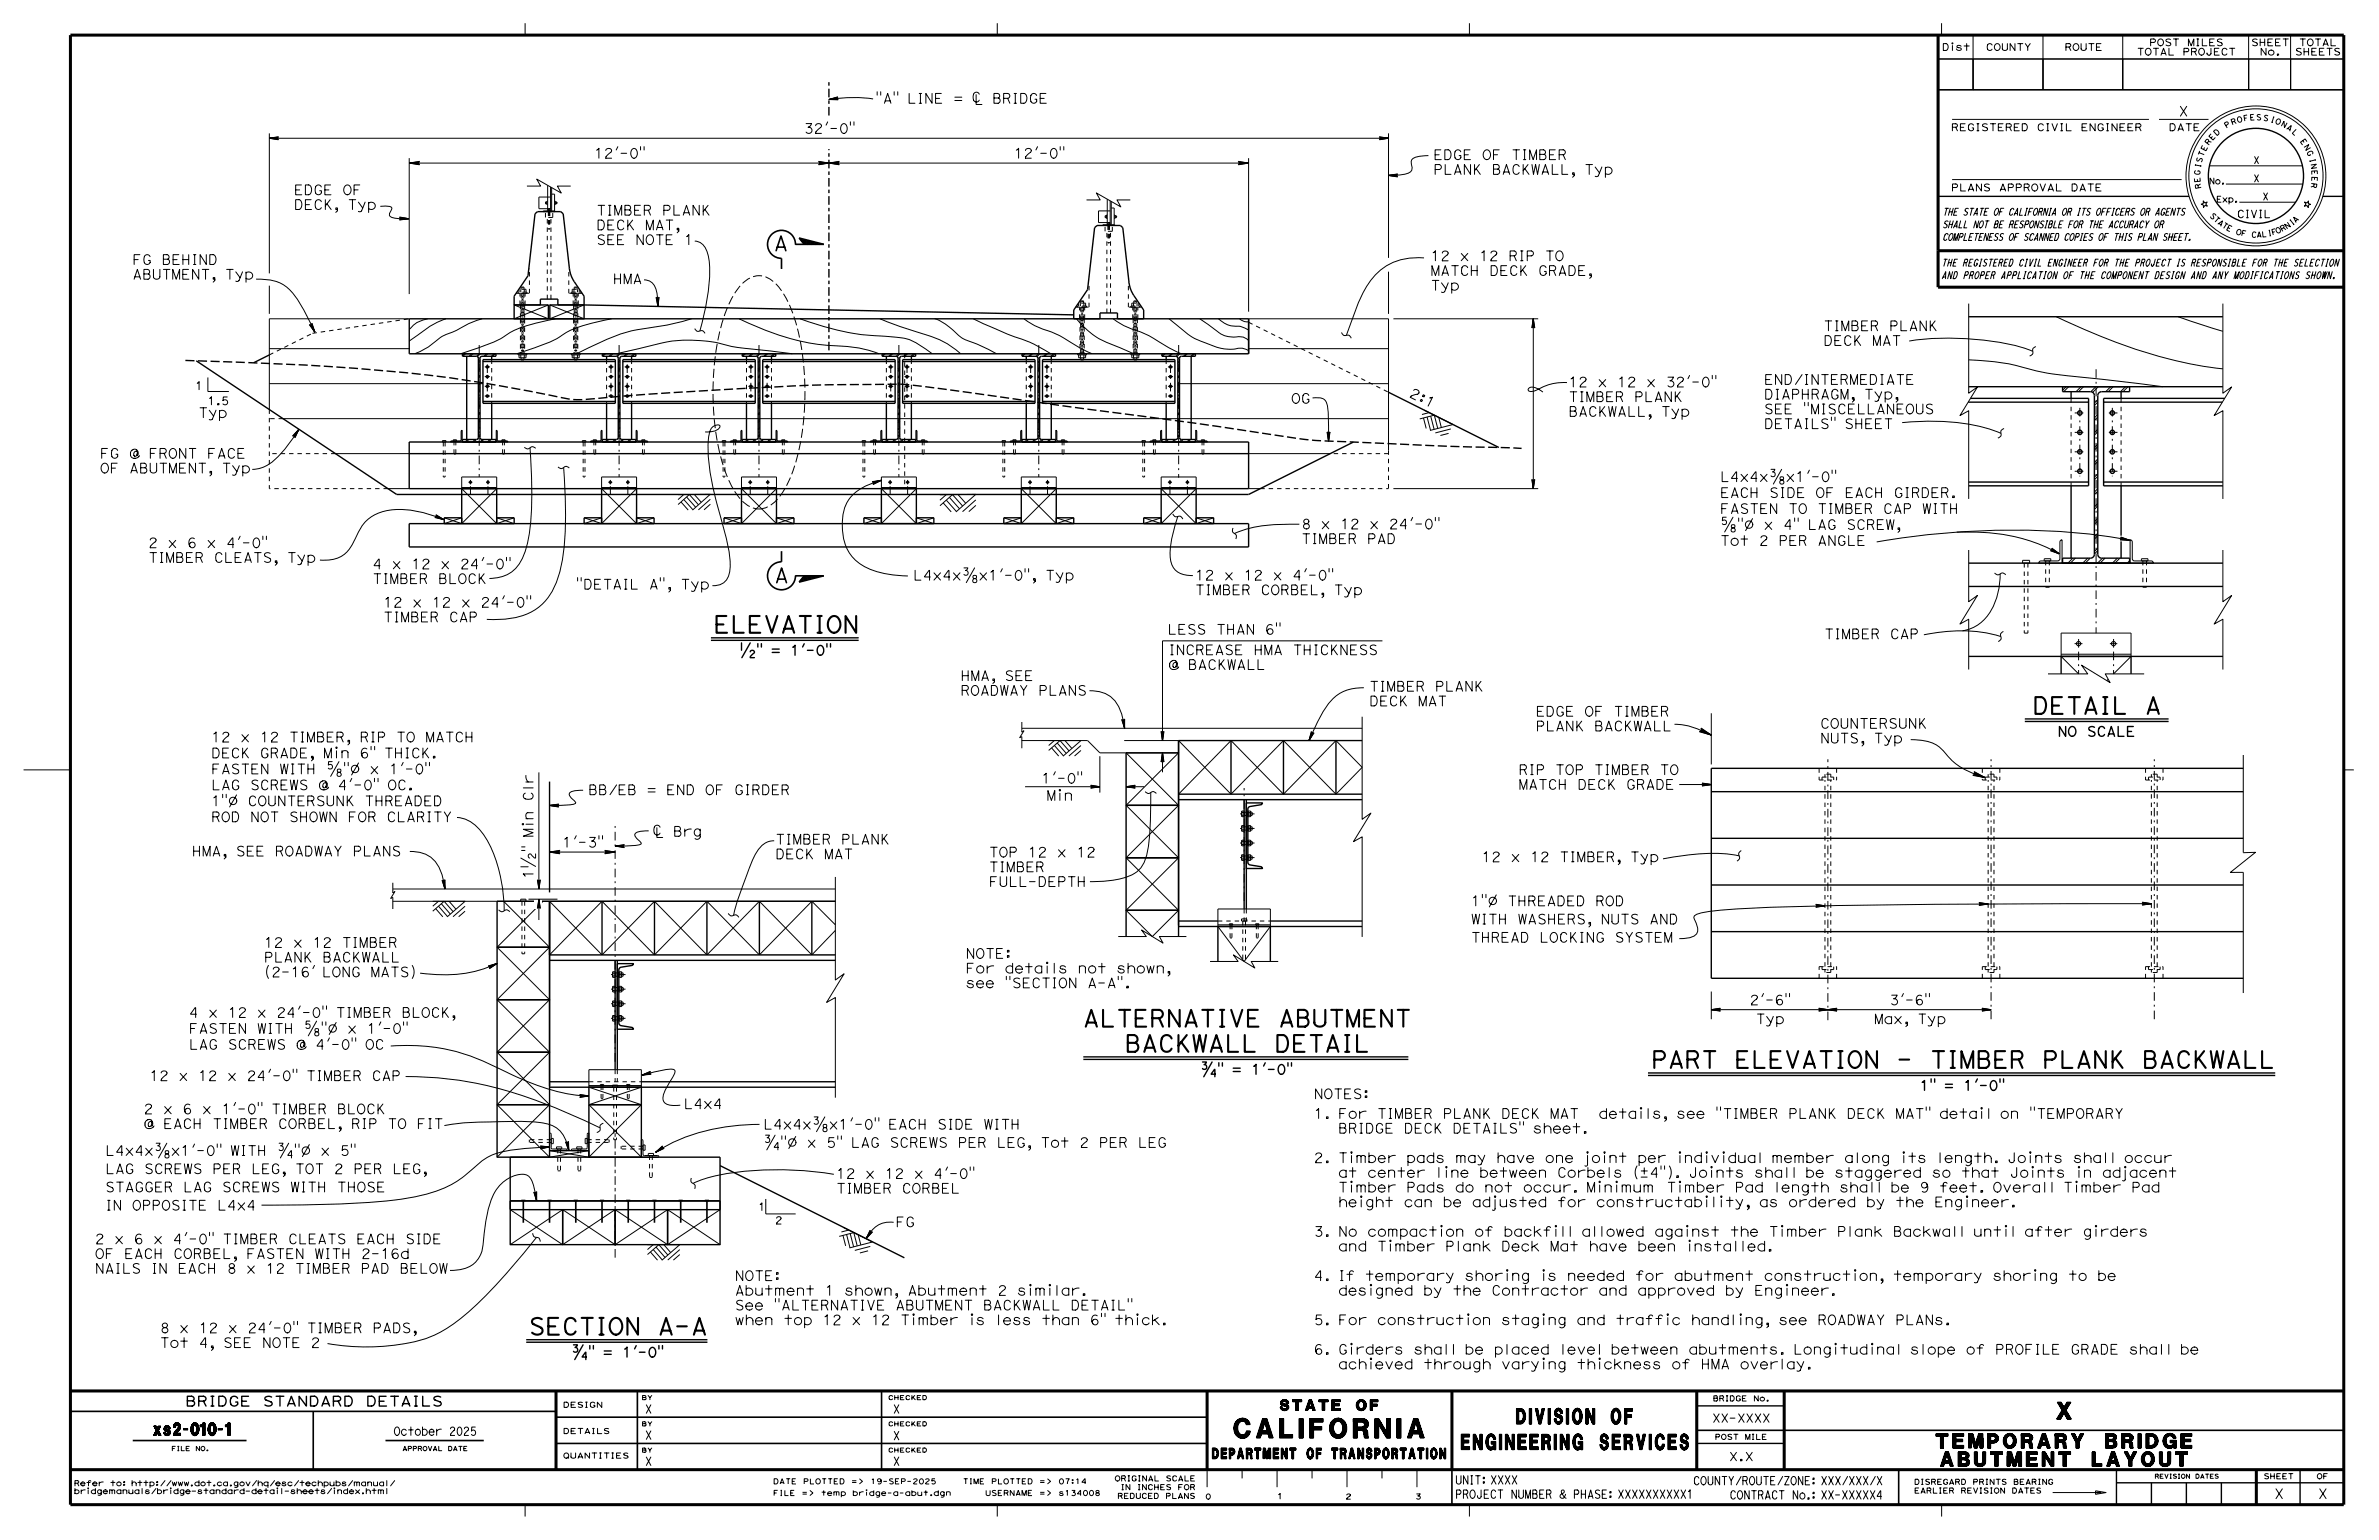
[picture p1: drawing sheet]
<svg xmlns="http://www.w3.org/2000/svg" width="432mm" height="279mm" viewBox="0 0 432 279" stroke-linecap="round" stroke-linejoin="round" font-family="sans-serif">
<defs><g id="words">
<text font-size="3.5" x="224" y="260.9">CALIFORNIA</text>
<g font-size="3">
<text x="129.5" y="114.8">ELEVATION</text>
<text x="368.9" y="129.5">DETAIL A</text>
<text x="196.5" y="186.3">ALTERNATIVE ABUTMENT</text>
<text x="204.1" y="190.8">BACKWALL DETAIL</text>
<text x="299.7" y="193.8">PART ELEVATION - TIMBER PLANK BACKWALL</text>
<text x="96" y="242.1">SECTION A-A</text>
<text x="373.3" y="257.5">X</text>
</g>
<g font-size="2.8">
<text x="265.2" y="263">ENGINEERING SERVICES</text>
<text x="275.2" y="258.3">DIVISION OF</text>
</g>
<g font-size="2.7">
<text x="140.4" y="45.5">A</text>
<text x="140.5" y="105.7">A</text>
</g>
<g font-size="2.6">
<text x="351.4" y="262.7">TEMPORARY BRIDGE</text>
<text x="352.2" y="266">ABUTMENT LAYOUT</text>
</g>
<text font-size="2.2" x="27.9" y="260.4">xs2-010-1</text>
<g font-size="1.9">
<text x="232.3" y="255.9">STATE OF</text>
<text x="220" y="264.7">DEPARTMENT OF TRANSPORTATION</text>
</g>
<g font-size="1.8">
<text x="395.4" y="21.1">X</text>
<text x="107.8" y="28.7">12'-0&quot;</text>
<text x="145.9" y="24.2">32'-0&quot;</text>
<text x="184" y="28.7">12'-0&quot;</text>
<text x="260.2" y="29">EDGE OF TIMBER</text>
<text x="53.3" y="35.3">EDGE OF</text>
<text x="260.2" y="31.6">PLANK BACKWALL, Typ</text>
<text x="53.3" y="38">DECK, Typ</text>
<text x="108.2" y="41.7">DECK MAT,</text>
<text x="108.2" y="39">TIMBER PLANK</text>
<text x="24" y="48">FG BEHIND</text>
<text x="108.2" y="44.4">SEE NOTE 1</text>
<text x="259.6" y="47.3">12 x 12 RIP TO</text>
<text x="24" y="50.7">ABUTMENT, Typ</text>
<text x="111.2" y="51.5">HMA</text>
<text x="259.6" y="52.7">Typ</text>
<text x="259.6" y="50">MATCH DECK GRADE,</text>
<text x="331" y="62.7">DECK MAT</text>
<text x="331" y="60">TIMBER PLANK</text>
<text x="255.6" y="71.9" transform="rotate(26 255.6 71.9)">2 : 1</text>
<text x="284.7" y="70.2">12 x 12 x 32'-0&quot;</text>
<text x="320.2" y="69.7">END/INTERMEDIATE</text>
<text x="36" y="75.8">Typ</text>
<text x="234.3" y="73.2">OG</text>
<text x="284.7" y="75.5">BACKWALL, Typ</text>
<text x="284.7" y="72.9">TIMBER PLANK</text>
<text x="320.2" y="77.8">DETAILS&quot; SHEET</text>
<text x="320.2" y="75.1">SEE &quot;MISCELLANEOUS</text>
<text x="320.2" y="72.4">DIAPHRAGM, Typ,</text>
<text x="18.1" y="83.1">FG @ FRONT FACE</text>
<text x="18.1" y="85.8">OF ABUTMENT, Typ</text>
<text x="312.2" y="87.4">L4x4x?x1'-0&quot;</text>
<text x="236.2" y="96">8 x 12 x 24'-0&quot;</text>
<text x="312.2" y="93.2">FASTEN TO TIMBER CAP WITH</text>
<text x="312.2" y="90.3">EACH SIDE OF EACH GIRDER.</text>
<text x="26.9" y="99.4">2 x 6 x 4'-0&quot;</text>
<text x="236.2" y="98.6">TIMBER PAD</text>
<text x="312.2" y="99">Tot 2 PER ANGLE</text>
<text x="312.2" y="96.1">?&quot;Ø x 4&quot; LAG SCREW,</text>
<text x="26.9" y="102">TIMBER CLEATS, Typ</text>
<text x="67.6" y="105.9">TIMBER BLOCK</text>
<text x="67.6" y="103.2">4 x 12 x 24'-0&quot;</text>
<text x="104.5" y="106.9">&quot;DETAIL A&quot;, Typ</text>
<text x="165.7" y="105.3">L4x4x?x1'-0&quot;, Typ</text>
<text x="216.9" y="107.9">TIMBER CORBEL, Typ</text>
<text x="216.9" y="105.2">12 x 12 x 4'-0&quot;</text>
<text x="69.6" y="112.8">TIMBER CAP</text>
<text x="69.6" y="110.2">12 x 12 x 24'-0&quot;</text>
<text x="134.2" y="118.9">½&quot; = 1'-0&quot;</text>
<text x="211.9" y="115.1">LESS THAN 6&quot;</text>
<text x="212.1" y="118.8">INCREASE HMA THICKNESS</text>
<text x="331.1" y="115.9">TIMBER CAP</text>
<text x="174.3" y="123.5">HMA, SEE</text>
<text x="212.1" y="121.5">@ BACKWALL</text>
<text x="248.5" y="125.4">TIMBER PLANK</text>
<text x="174.3" y="126.1">ROADWAY PLANS</text>
<text x="248.5" y="128.1">DECK MAT</text>
<text x="278.7" y="129.9">EDGE OF TIMBER</text>
<text x="38.3" y="137.5">DECK GRADE, Min 6&quot; THICK.</text>
<text x="38.3" y="134.6">12 x 12 TIMBER, RIP TO MATCH</text>
<text x="278.7" y="132.6">PLANK BACKWALL</text>
<text x="330.4" y="134.8">NUTS, Typ</text>
<text x="330.4" y="132.1">COUNTERSUNK</text>
<text x="373.5" y="133.6">NO SCALE</text>
<text x="38.3" y="143.3">LAG SCREWS @ 4'-0&quot; OC.</text>
<text x="38.3" y="140.4">FASTEN WITH ?&quot;Ø x 1'-0&quot;</text>
<text x="189" y="142.1">1'-0&quot;</text>
<text x="275.6" y="143.2">MATCH DECK GRADE</text>
<text x="275.6" y="140.5">RIP TOP TIMBER TO</text>
<text x="38.3" y="149.1">ROD NOT SHOWN FOR CLARITY</text>
<text x="38.3" y="146.2">1&quot;Ø COUNTERSUNK THREADED</text>
<text x="96.8" y="145.3" transform="rotate(-90 96.8 145.3)">Clr</text>
<text x="106.8" y="144.2">BB/EB = END OF GIRDER</text>
<text x="189.9" y="145.2">Min</text>
<text x="34.8" y="155.3">HMA, SEE ROADWAY PLANS</text>
<text x="96.8" y="154.6" transform="rotate(-90 96.8 154.6)">&quot; Min</text>
<text x="102" y="153.7">1'-3&quot;</text>
<text x="140.7" y="155.8">DECK MAT</text>
<text x="140.7" y="153.2">TIMBER PLANK</text>
<text x="179.5" y="155.5">TOP 12 x 12</text>
<text x="96.8" y="159.4" transform="rotate(-90 96.8 159.4)">1½</text>
<text x="179.5" y="160.8">FULL-DEPTH</text>
<text x="179.5" y="158.2">TIMBER</text>
<text x="268.9" y="156.3">12 x 12 TIMBER, Typ</text>
<text x="267" y="167.6">WITH WASHERS, NUTS AND</text>
<text x="267" y="164.3">1&quot;Ø THREADED ROD</text>
<text x="47.9" y="171.9">12 x 12 TIMBER</text>
<text x="175.3" y="173.9">NOTE:</text>
<text x="267" y="171">THREAD LOCKING SYSTEM</text>
<text x="47.9" y="177.2">(2-16' LONG MATS)</text>
<text x="47.9" y="174.6">PLANK BACKWALL</text>
<text x="175.3" y="179.2">see &quot;SECTION A-A&quot;.</text>
<text x="175.3" y="176.5">For details not shown,</text>
<text x="34.3" y="184.6">4 x 12 x 24'-0&quot; TIMBER BLOCK,</text>
<text x="317.6" y="182.3">2'-6&quot;</text>
<text x="318.7" y="185.7">Typ</text>
<text x="340.1" y="185.7">Max, Typ</text>
<text x="343" y="182.3">3'-6&quot;</text>
<text x="34.3" y="190.4">LAG SCREWS @ 4'-0&quot; OC</text>
<text x="34.3" y="187.5">FASTEN WITH ?&quot;Ø x 1'-0&quot;</text>
<text x="27.1" y="196.1">12 x 12 x 24'-0&quot; TIMBER CAP</text>
<text x="217.8" y="194.9">¾&quot; = 1'-0&quot;</text>
<text x="348.4" y="197.8">1&quot; = 1'-0&quot;</text>
<text x="26.1" y="202.1">2 x 6 x 1'-0&quot; TIMBER BLOCK</text>
<text x="124.1" y="201.1">L4x4</text>
<text x="238.5" y="199.3">NOTES:</text>
<text x="238.5" y="202.9">1. For TIMBER PLANK DECK MAT</text>
<text x="291.6" y="202.9">details, see &quot;TIMBER PLANK DECK MAT&quot; detail on &quot;TEMPORARY</text>
<text x="19.1" y="209.6">L4x4x?x1'-0&quot; WITH ¾&quot;Ø x 5&quot;</text>
<text x="26.1" y="204.8">@ EACH TIMBER CORBEL, RIP TO FIT</text>
<text x="138.5" y="208.2">¾&quot;Ø x 5&quot; LAG SCREWS PER LEG, Tot 2 PER LEG</text>
<text x="138.5" y="204.9">L4x4x?x1'-0&quot; EACH SIDE WITH</text>
<text x="242.9" y="205.6">BRIDGE DECK DETAILS&quot; sheet.</text>
<text x="19.1" y="212.9">LAG SCREWS PER LEG, TOT 2 PER LEG,</text>
<text x="151.8" y="213.8">12 x 12 x 4'-0&quot;</text>
<text x="238.5" y="210.9">2. Timber pads may have one joint per individual member along its length. Joints shall occur</text>
<text x="242.9" y="213.6">at center line between Corbels (±4&quot;). Joints shall be staggered so that Joints in adjacent</text>
<text x="19.1" y="219.6">IN OPPOSITE L4x4</text>
<text x="19.1" y="216.2">STAGGER LAG SCREWS WITH THOSE</text>
<text x="151.8" y="216.5">TIMBER CORBEL</text>
<text x="242.9" y="219">height can be adjusted for constructability, as ordered by the Engineer.</text>
<text x="242.9" y="216.3">Timber Pads do not occur. Minimum Timber Pad length shall be 9 feet. Overall Timber Pad</text>
<text x="17.2" y="225.7">2 x 6 x 4'-0&quot; TIMBER CLEATS EACH SIDE</text>
<text x="162.5" y="222.6">FG</text>
<text x="238.5" y="224.3">3. No compaction of backfill allowed against the Timber Plank Backwall until after girders</text>
<text x="242.9" y="227">and Timber Plank Deck Mat have been installed.</text>
<text x="17.2" y="231">NAILS IN EACH 8 x 12 TIMBER PAD BELOW</text>
<text x="17.2" y="228.3">OF EACH CORBEL, FASTEN WITH 2-16d</text>
<text x="133.4" y="232.3">NOTE:</text>
<text x="238.5" y="232.3">4. If temporary shoring is needed for abutment construction, temporary shoring to be</text>
<text x="133.4" y="237.7">See &quot;ALTERNATIVE ABUTMENT BACKWALL DETAIL&quot;</text>
<text x="133.4" y="235">Abutment 1 shown, Abutment 2 similar.</text>
<text x="242.9" y="235">designed by the Contractor and approved by Engineer.</text>
<text x="29" y="244.5">Tot 4, SEE NOTE 2</text>
<text x="29" y="241.8">8 x 12 x 24'-0&quot; TIMBER PADS,</text>
<text x="133.4" y="240.4">when top 12 x 12 Timber is less than 6&quot; thick.</text>
<text x="238.5" y="245.7">6. Girders shall be placed level between abutments. Longitudinal slope of PROFILE GRADE shall be</text>
<text x="238.5" y="240.3">5. For construction staging and traffic handling, see ROADWAY PLANs.</text>
<text x="103.7" y="246.2">¾&quot; = 1'-0&quot;</text>
<text x="242.9" y="248.4">achieved through varying thickness of HMA overlay.</text>
<text x="33.6" y="255.1">BRIDGE STANDARD DETAILS</text>
<text x="412.8" y="271.9">X</text>
<text x="420.7" y="271.9">X</text>
</g>
<g font-size="1.5">
<text x="117.1" y="256.4">X</text>
<text x="162.1" y="256.4">X</text>
<text x="71.4" y="260.4">October 2025</text>
<text x="117.1" y="261.1">X</text>
<text x="162.1" y="261.2">X</text>
<text x="310.7" y="258">XX-XXXX</text>
<text x="117.1" y="265.9">X</text>
<text x="162.1" y="265.9">X</text>
<text x="264.1" y="269.3">UNIT: XXXX</text>
<text x="307.3" y="269.4">COUNTY/ROUTE/ZONE: XXX/XXX/X</text>
<text x="313.8" y="265">X.X</text>
<text x="264.1" y="271.8">PROJECT NUMBER &amp; PHASE: XXXXXXXXXX1</text>
<text x="313.9" y="272">CONTRACT No.: XX-XXXXX4</text>
</g>
<g font-size="1.4">
<text x="406" y="39.5">CIVIL</text>
<text x="35.4" y="70.7">1</text>
<text x="37.7" y="73.4">1.5</text>
</g>
<g font-size="1.3">
<text x="354.1" y="23.7">REGISTERED CIVIL ENGINEER</text>
<text x="393.6" y="23.7">DATE</text>
<text x="409" y="29.7">X</text>
<text x="354.1" y="34.7">PLANS APPROVAL DATE</text>
<text x="409" y="33">X</text>
<text x="352.5" y="41.3">SHALL NOT BE RESPONSIBLE FOR THE ACCURACY OR</text>
<text x="352.5" y="39.1">THE STATE OF CALIFORNIA OR ITS OFFICERS OR AGENTS</text>
<text x="410.7" y="36.3">X</text>
<text x="352.5" y="43.6">COMPLETENESS OF SCANNED COPIES OF THIS PLAN SHEET.</text>
<text x="352.4" y="50.6">AND PROPER APPLICATION OF THE COMPONENT DESIGN AND ANY MODIFICATIONS SHOWN.</text>
<text x="352.4" y="48.3">THE REGISTERED CIVIL ENGINEER FOR THE PROJECT IS RESPONSIBLE FOR THE SELECTION</text>
<text x="137.6" y="219.6">1</text>
<text x="140.7" y="222.1">2</text>
</g>
<g font-size="1.2">
<text x="352.5" y="9.2">Dist</text>
<text x="360.4" y="9.2">COUNTY</text>
<text x="374.7" y="9.2">ROUTE</text>
<text x="387.8" y="10">TOTAL PROJECT</text>
<text x="390.1" y="8.3">POST MILES</text>
<text x="408.6" y="8.3">SHEET</text>
<text x="410.2" y="10">No.</text>
<text x="416.5" y="10">SHEETS</text>
<text x="417.3" y="8.3">TOTAL</text>
</g>
<g font-size="1.1">
<text x="400.9" y="33.4">No.</text>
<text x="402.3" y="36.7">Exp.</text>
</g>
<g font-size="1">
<text x="404.1" y="23.3" transform="rotate(-31 404.1 23.3)">P</text>
<text x="405.1" y="22.7" transform="rotate(-20 405.1 22.7)">R</text>
<text x="406.1" y="22.3" transform="rotate(-15 406.1 22.3)">O</text>
<text x="407.3" y="22" transform="rotate(-10 407.3 22)">F</text>
<text x="408.4" y="21.8" transform="rotate(-4 408.4 21.8)">E</text>
<text x="409.5" y="21.8" transform="rotate(1 409.5 21.8)">S</text>
<text x="410.7" y="21.8" transform="rotate(12 410.7 21.8)">S</text>
<text x="412" y="22.1" transform="rotate(17 412 22.1)">I</text>
<text x="412.9" y="22.3" transform="rotate(22 412.9 22.3)">O</text>
<text x="413.9" y="22.8" transform="rotate(28 413.9 22.8)">N</text>
<text x="414.9" y="23.3" transform="rotate(33 414.9 23.3)">A</text>
<text x="399.6" y="29.6" transform="rotate(-74 399.6 29.6)">S</text>
<text x="399.9" y="28.5" transform="rotate(-69 399.9 28.5)">T</text>
<text x="400.3" y="27.5" transform="rotate(-63 400.3 27.5)">E</text>
<text x="400.9" y="26.4" transform="rotate(-53 400.9 26.4)">R</text>
<text x="401.5" y="25.5" transform="rotate(-47 401.5 25.5)">E</text>
<text x="402.3" y="24.7" transform="rotate(-42 402.3 24.7)">D</text>
<text x="415.9" y="24" transform="rotate(44 415.9 24)">L</text>
<text x="417.4" y="25.6" transform="rotate(55 417.4 25.6)">E</text>
<text x="418.1" y="26.6" transform="rotate(60 418.1 26.6)">N</text>
<text x="418.6" y="27.6" transform="rotate(65 418.6 27.6)">G</text>
<text x="419.2" y="28.9" transform="rotate(76 419.2 28.9)">I</text>
<text x="419.4" y="29.8" transform="rotate(81 419.4 29.8)">N</text>
<text x="399.3" y="31.8" transform="rotate(-85 399.3 31.8)">G</text>
<text x="399.4" y="33.1" transform="rotate(-96 399.4 33.1)">E</text>
<text x="399.4" y="30.5" transform="rotate(-79 399.4 30.5)">I</text>
<text x="399.6" y="34.2" transform="rotate(-101 399.6 34.2)">R</text>
<text x="419.5" y="33.1" transform="rotate(98 419.5 33.1)">R</text>
<text x="419.6" y="30.9" transform="rotate(87 419.6 30.9)">E</text>
<text x="419.6" y="32" transform="rotate(92 419.6 32)">E</text>
<text x="401" y="39.2" transform="rotate(46 401 39.2)">S</text>
<text x="401.7" y="39.9" transform="rotate(41 401.7 39.9)">T</text>
<text x="402.4" y="40.6" transform="rotate(37 402.4 40.6)">A</text>
<text x="403.2" y="41.1" transform="rotate(32 403.2 41.1)">T</text>
<text x="404" y="41.7" transform="rotate(27 404 41.7)">E</text>
<text x="415" y="41.6" transform="rotate(-34 415 41.6)">N</text>
<text x="416" y="40.9" transform="rotate(-38 416 40.9)">I</text>
<text x="416.6" y="40.5" transform="rotate(-43 416.6 40.5)">A</text>
<text x="405.7" y="42.4" transform="rotate(18 405.7 42.4)">O</text>
<text x="406.7" y="42.7" transform="rotate(13 406.7 42.7)">F</text>
<text x="408.6" y="43" transform="rotate(4 408.6 43)">C</text>
<text x="409.6" y="43.1" transform="rotate(-1 409.6 43.1)">A</text>
<text x="410.5" y="43" transform="rotate(-6 410.5 43)">L</text>
<text x="411.7" y="42.9" transform="rotate(-10 411.7 42.9)">I</text>
<text x="412.4" y="42.7" transform="rotate(-15 412.4 42.7)">F</text>
<text x="413.3" y="42.4" transform="rotate(-24 413.3 42.4)">O</text>
<text x="414.2" y="42.1" transform="rotate(-29 414.2 42.1)">R</text>
<text x="102.2" y="255.3">DESIGN</text>
<text x="310.9" y="254.2">BRIDGE No.</text>
<text x="102.2" y="260.1">DETAILS</text>
<text x="311.2" y="261.2">POST MILE</text>
<text x="13.4" y="269.6">Refer to: http://www.dot.ca.gov/hq/esc/techpubs/manual/</text>
<text x="102.2" y="264.6">QUANTITIES</text>
<text x="140.3" y="269.2">DATE PLOTTED =&gt;</text>
<text x="158" y="269.2">19-SEP-2025</text>
<text x="174.7" y="269.2">TIME PLOTTED =&gt;</text>
<text x="192.1" y="269.2">07:14</text>
<text x="202.3" y="268.7">ORIGINAL SCALE</text>
<text x="347.4" y="269.3">DISREGARD PRINTS BEARING</text>
<text x="410.8" y="268.3">SHEET</text>
<text x="420.5" y="268.3">OF</text>
<text x="13.4" y="271">bridgemanuals/bridge-standard-detail-sheets/index.html</text>
<text x="140.3" y="271.3">FILE =&gt;</text>
<text x="149" y="271.3">temp bridge-a-abut.dgn</text>
<text x="178.8" y="271.3">USERNAME =&gt;</text>
<text x="192.1" y="271.3">s134008</text>
<text x="202.8" y="271.9">REDUCED PLANS</text>
<text x="203.4" y="270.3">IN INCHES FOR</text>
<text x="218.8" y="272">0</text>
<text x="231.8" y="271.9">1</text>
<text x="244.2" y="272">2</text>
<text x="256.9" y="272">3</text>
<text x="347.4" y="270.9">EARLIER REVISION DATES</text>
</g>
<g font-size=".8">
<text x="116.4" y="253.9">BY</text>
<text x="161.2" y="253.9">CHECKED</text>
<text x="31.1" y="263.2">FILE NO.</text>
<text x="73" y="263.2">APPROVAL DATE</text>
<text x="116.4" y="258.7">BY</text>
<text x="116.4" y="263.5">BY</text>
<text x="161.2" y="258.7">CHECKED</text>
<text x="161.2" y="263.5">CHECKED</text>
<text x="391.1" y="268.2">REVISION DATES</text>
</g>
</g></defs>
<g fill="none" stroke="#000" stroke-width=".18">
<path d="M72.6 39.4l1.6 .3M72.6 39.5l-.1-.1 1.7 .3M72.6 39.5l1.6 .2M72.6 39.5l.1 .1M72.6 39.6l1.6 .1M72.7 39.6l1.5 .1M72.7 39.6l-.1 .2M74.2 39.7l-1.6 .1M74.2 39.7h-1.6M74.2 39.7l-1.7 .2M74.2 39.7l-1.7 .2 .1-.1M74.3 57.8h-25.4v16.5"/>
<path d="M226.6 57.8h25.4v23.9M48.9 69.6h38.8M214.1 69.6h37.9M226.6 63.3h25.4M245.3 209.7v1.2M245.3 215v1.3M247.1 217.7v1.3M262.5 212.3v1.3M271.4 217.6v1.7a.28 .28 0 0 1-.2 .3 .28 .28 0 0 1-.3-.1M275.9 203.5v.6M276.5 203.5v.6M288.1 209.6v1.7a.28 .28 0 0 1-.1 .3 .28 .28 0 0 1-.3-.1"/>
<path d="M290.3 215v1.3M291.2 209.7v1.2M291.6 201.8a.7 .7 0 0 0-1 0 .7 .7 0 0 0 0 1 .7 .7 0 0 0 1-.1M291.6 201.1v1.8M293.4 215v1.3M297.1 211.5a2.23 2.23 0 0 0 0 2.4M297.9 201.6v1.3M301.5 211.5v.6M302.1 211.5v.6M303 211.5a2.23 2.23 0 0 1 0 2.4M304.9 209.7v1.2M304.9 215v1.3"/>
<path d="M309.8 209.7v1.2M309.8 217.7v1.3M310.7 212.3v1.3M311.6 200.8v.6M312.3 200.8v.6M312.4 217.7v1.3M312.9 209.7v1.2M345.5 209.7v1.2M349.6 200.8v.6M350.3 200.8v.6M357 217.7v1.3M359.7 201.6v1.3"/>
<path d="M368.5 209.7v1.2M368.6 200.8v.6M368.9 212.3v1.3M369.2 200.8v.6M376.9 215v1.3M377.3 212.3v1.3M385.7 212.3v1.7a.28 .28 0 0 1-.1 .2 .28 .28 0 0 1-.3 0M248.8 233.7v1.3M252.4 225.7v1.3M261.6 223v1.3M266.5 239.1v1.3M273.6 231v1.3"/>
<path d="M280.2 231v1.3M280.2 239.1v1.3M282.4 223v1.3M302.7 239.1v1.3M306.2 223v1.3M306.7 225.7v1.3M316 239.1v1.3M323.5 223v1.3M324.4 233.7v1.3M336.7 231v1.3M364.1 223v1.3M369.4 231v1.3"/>
<path d="M380.4 223v1.3M245.3 244.4v1.3M248.8 247.1v1.3M280.2 247.1v1.3M290.3 247.1v1.3M333.2 244.4v1.3M339.8 244.4v1.3"/>
<circle cx="245.3" cy="214.4" r=".12"/>
<circle cx="245.3" cy="209.1" r=".12"/>
<circle cx="247.1" cy="217.1" r=".12"/>
<circle cx="262.5" cy="211.8" r=".12"/>
<circle cx="271.4" cy="217.1" r=".12"/>
<circle cx="288.1" cy="209.1" r=".12"/>
<circle cx="290.3" cy="214.4" r=".12"/>
<circle cx="291.2" cy="209.1" r=".12"/>
<circle cx="293.4" cy="214.4" r=".12"/>
<circle cx="297.8" cy="201.1" r=".12"/>
<circle cx="304.9" cy="209.1" r=".12"/>
<circle cx="304.9" cy="214.4" r=".12"/>
<circle cx="309.8" cy="209.1" r=".12"/>
<circle cx="309.8" cy="217.1" r=".12"/>
<circle cx="310.7" cy="211.8" r=".12"/>
<circle cx="312.4" cy="217.1" r=".12"/>
<circle cx="312.9" cy="209.1" r=".12"/>
<circle cx="345.5" cy="209.1" r=".12"/>
<circle cx="357" cy="217.1" r=".12"/>
<circle cx="359.7" cy="201.1" r=".12"/>
<circle cx="368.5" cy="209.1" r=".12"/>
<circle cx="368.9" cy="211.8" r=".12"/>
<circle cx="376.9" cy="214.4" r=".12"/>
<circle cx="377.3" cy="211.8" r=".12"/>
<circle cx="385.7" cy="211.7" r=".12"/>
<circle cx="248.8" cy="233.2" r=".12"/>
<circle cx="252.4" cy="225.1" r=".12"/>
<circle cx="261.6" cy="222.5" r=".12"/>
<circle cx="266.5" cy="238.5" r=".12"/>
<circle cx="273.6" cy="230.5" r=".12"/>
<circle cx="280.2" cy="238.5" r=".12"/>
<circle cx="280.2" cy="230.5" r=".12"/>
<circle cx="282.4" cy="222.5" r=".12"/>
<circle cx="302.7" cy="238.5" r=".12"/>
<circle cx="306.2" cy="222.5" r=".12"/>
<circle cx="306.7" cy="225.1" r=".12"/>
<circle cx="316" cy="238.5" r=".12"/>
<circle cx="323.5" cy="222.5" r=".12"/>
<circle cx="324.3" cy="233.2" r=".12"/>
<circle cx="336.7" cy="230.5" r=".12"/>
<circle cx="364.1" cy="222.5" r=".12"/>
<circle cx="369.4" cy="230.5" r=".12"/>
<circle cx="380.4" cy="222.5" r=".12"/>
<circle cx="245.3" cy="243.8" r=".12"/>
<circle cx="248.8" cy="246.5" r=".12"/>
<circle cx="280.2" cy="246.5" r=".12"/>
<circle cx="290.3" cy="246.5" r=".12"/>
<circle cx="333.2" cy="243.8" r=".12"/>
<circle cx="339.8" cy="243.8" r=".12"/>
</g>
<path d="M226.6 57.8v6.4M35.6 65.5l36.4 24.2M48.9 64.4l-2.9 1.4M252 71.2l20.1 10M74.3 80.2v8.5M226.6 80.2v8.5" fill="none" stroke="#000" stroke-width=".25"/>
<path d="M226.6 58.5l25.4 12.7M48.9 64.4l7.8-3.9M48.9 74.3v14.4M51.4 76h-2.5M56.7 60.5l17.6-2.7M164.2 64.2v24.5M60.9 82.3h-12" fill="none" stroke="#000" stroke-width=".18" stroke-dasharray=".8 .7" stroke-linecap="butt"/>
<path d="M145.2 43.4l3.6 .9M145.4 43.7l2.7 .6M145.6 43.9l1.7 .4M145.8 44.1l.8 .2M146 44.3l-1-1.1 4.5 1.1h-5.1a2.54 2.54 0 0 0-2.6-2.5 2.54 2.54 0 0 0-2.5 2.5 2.54 2.54 0 0 0 2.5 2.6v1.9" fill="none" stroke="#000" stroke-width=".3"/>
<circle cx="144.4" cy="44.3" r=".12" fill="#000"/>
<path d="M92 33.9h2.4v1.2h-2.4z" fill="#fff"/>
<g fill="none" stroke="#000" stroke-width=".18">
<path d="M150.5 18.1h1.6M151.9 17.9l.2 .2h-1.6M151.9 17.9l-1.4 .2M151.9 17.9l.2-.3-1.6 .5M152 17.8l-1.5 .3M152 17.9l-1.5 .2M152 17.7l-1.5 .4M152 18l-1.5 .1M152 17.6l-1.5 .5M158.5 18a26.3 26.3 0 0 0-8 .1M159.2 16.6v.7M159.9 16.6v.7"/>
<path d="M160.5 18.7l.6-1.7 .6 1.7M160.7 18.3h.9M162.3 16.6v.7M162.9 16.6v.7M165 17v1.7h1.1M166.8 17h.5M166.8 18.7h.5M167.1 17v1.7M169.2 17v1.7l-1.2-1.7v1.7M169.8 17.9h.7M170.9 17h-1.1v1.7h1.1M173.3 17.6h1.3"/>
<path d="M173.3 18.2h1.3M177.2 17.2v1.8h1M177.7 17.1a.6 .6 0 0 0-.7-.3 .6 .6 0 0 0-.4 .7 .67 .67 0 0 0 .2 .8 .67 .67 0 0 0 .8 .1l.1-.2M180.4 17h.7a.44 .44 0 0 1 .3 .3 .44 .44 0 0 1-.2 .5 .51 .51 0 0 1 .3 .5 .51 .51 0 0 1-.3 .4h-.8zM180.4 17.8h.8M182.2 17.8h.7l.4 .9M182.9 17.8a.45 .45 0 0 0 .4-.4 .45 .45 0 0 0-.4-.4h-.7v1.7M184.1 17h.4M184.1 18.7h.4M184.3 17v1.7M185.3 17h.6a1 1 0 0 1-.1 1.7h-.5zM188.2 17.3a.6 .6 0 0 0-.8-.3 .6 .6 0 0 0-.4 .8 .66 .66 0 0 0 .2 .8 .66 .66 0 0 0 .8 0l.2-.6h-.3"/>
<path d="M188.8 17.9h.7M189.8 17h-1v1.7h1.1M48.9 25.1h203.1M48.9 24.2v25.4M48.9 25.1l1.6 .1M48.9 25.1l1.5 .1M48.9 25.1l1.6 .3v-.2M48.9 25.1l1.6 .2M50.4 25l-1.5 .1M50.5 24.9v.3M50.5 24.9v-.1l-1.6 .3M50.5 24.9l-1.6 .2"/>
<path d="M69 37.4h1l1 .2a.71 .71 0 0 1-.2 .9l-.1 .5 .1 .3a5.7 5.7 0 0 0 3.4 .4M74.3 29.6h152.3M74.3 29.6l1.8 .1M74.3 29.6l1.7 .1M74.3 28.7v24.7M74.3 29.6l1.8 .2M74.3 29.6l1.9 .3-.1-.2M76 29.5l-1.7 .1M76.1 29.4l.1-.1-1.9 .3M76.1 29.4l-1.8 .2M76.1 29.4l-.1 .2 .1 .1M95.6 33.8h2.5l-.7-1.3 4.5 2.5-.7-1.2h2.4"/>
<path d="M98.6 38.3h2.1v.1h-2.1zM99 36.9h.3M99 36.7h.3M99.3 36.6h-.3v.4h.3M99.4 38.2v-.3h.5l.1 .4M99.4 36.5h-.1v.6h.1M99.4 33.6v4.3M99.4 35.8h-1.6v2.1h1.6M99.6 38.2l-.1-.3h.3v.3M99.9 33.9v4M100 38.2l-.7 .1M100.1 35.2h.6v3.1"/>
<path d="M100.1 34v4.3M100.7 36.5h.1v.6h-.1M100.8 36.6h.2v.4h-.2M100.8 36.7h.2M101 36.7l.1 .2h-.3M112.1 26.6l-.3 .6M116.3 26.6v.6M116.9 26.6v.6M148.6 29.4l3.7 .4M148.7 29.4l3.5 .3M148.7 29.4l-.1-.1 3.7 .6-.1-.2M148.7 29.4l.1 .2-.1 .1"/>
<path d="M148.7 29.5l3.5 .2M150.2 22.1l-.3 .6M152.2 29.5l-3.5 .2M152.2 29.4l-.1 .2 .1 .1M152.2 29.4l.1-.1-3.7 .6 .1-.2M152.2 29.4l-3.5 .3M152.3 29.4l-3.7 .4M154.4 22.1v.6M155 22.1v.6M188.3 26.6l-.3 .6M192.4 26.6v.6M193.1 26.6v.6"/>
<path d="M197.2 36.3h2.5l-.7-1.3 4.4 2.5-.7-1.2h2.5M200.6 39.4h.2M200.6 39.2h.2M200.8 39.1h-.2v.4h.2M201 36.1v4.6M201 38.3h-1.6v2.1h1.6M201 39h-.2v.6h.2M201.5 36.4v4.3M201.7 37.7h.5v3.1M201.7 36.6v4.2M202.2 39h.2v.6h-.2M202.4 39.1h.2v.4h-.2"/>
<path d="M202.4 39.4h.2M202.4 39.2h.2M202.6 39.3v.1M224.8 29.4l1.8 .2M224.8 29.4l-.1-.1 1.9 .3M224.8 29.4l.1 .2-.1 .1M224.9 29.5l1.7 .1M226.6 29.6l-1.9 .3 .1-.2M226.6 29.6l-1.8 .2M226.6 28.7v27.9M226.6 29.6l-1.8 .1M226.6 29.6l-1.7 .1"/>
<path d="M250.4 24.9l1.6 .2M250.4 24.9v-.1l1.6 .3M250.4 24.9v.3M250.5 25l1.5 .1M252 25.1l-1.6 .1M252 31.8l1.7 .3-.1-.1M252 31.8l1.6 .2M252 31.8h1.5M252 24.2v22.6M252 31.8l1.6 .1M252 25.1l-1.6 .3v-.2M252 25.1l-1.6 .2"/>
<path d="M252 25.1l-1.5 .1M253.5 31.8l.1 .2M253.6 31.8h-1.6M253.6 31.7l.1-.2-1.7 .3M253.6 31.7l-1.6 .1M253.6 31.7l-.1 .1M253.6 31.6l-1.6 .2M259.3 28.2a4.5 4.5 0 0 0-3 .7 3.3 3.3 0 0 0 0 1.8 1.69 1.69 0 0 1-1.7 1l-2.6 .1M46.5 50.6a7.8 7.8 0 0 1 6.2 2.1 28.9 28.9 0 0 1 4.4 7.6M48.9 51.8v5.1M56.2 58.9l.9 1.4M56.3 58.9h-.2l1 1.4"/>
<path d="M56.3 58.9l.8 1.4M56.3 58.9h.2M56.4 58.9l.7 1.4M56.5 58.9l.6 1.4M56.6 58.8l.5 1.5M56.6 58.8v-.2l.5 1.7M56.6 58.8l-.1 .1M56.6 58.7l.5 1.6M77.7 57.8a5 5 0 0 0-3.4 2M80.9 57.8a20.2 20.2 0 0 0-5.9 3.6l-.7 .5M87.5 57.8a24.5 24.5 0 0 0-5.1 2.4 8.8 8.8 0 0 0-4.1 2.3l-1.2 .9-1.8 .8M93.3 55.3l6.2 2.5"/>
<path d="M99.5 55.3l-6.2 2.5M99.8 55.3l6.2 2.5M100.8 57.8l-3.7 .9a18 18 0 0 0-6.7 3l-2 .9-4.8 1.6M106 55.3l-6.2 2.5M111 57.8l-3.7 .9a18 18 0 0 0-6.7 3l-2.1 .9-4.7 1.6M116.9 50.8a2.23 2.23 0 0 1 2.3 2l.2 2.8M119.1 54l.3 1.6M119.2 54l.2 1.6M119.3 54.1l.1 1.5M119.4 54.1v1.5M119.4 54.1l-.3-.2 .3 1.7M119.4 54v1.6"/>
<path d="M119.5 54l.1-.1-.2 1.7M119.5 54l-.1 .1M119.5 54l-.1 1.6M119.6 54l-.2 1.6M125.5 57.8a105.1 105.1 0 0 1-11.3 2.3 47.5 47.5 0 0 0-9.6 4.1M126.1 59.6a.7 .7 0 0 0 1.1 .4 .66 .66 0 0 1 .8 .5M126.1 43.7a2.51 2.51 0 0 1 2.2 2 17.8 17.8 0 0 1 .2 7.8l-.6 3.2-.9 3.3M134.1 57.8a44.6 44.6 0 0 0 20.2 5.1l3 .6 2.3 .7M145.2 57.8a47.6 47.6 0 0 0 16.6 3.3 9.3 9.3 0 0 1 6.2 2.2l1.2 .9M159.7 57.8l3 1.2 3.4 1.1a18.5 18.5 0 0 1 8.3 4.1M169.7 57.8a14.5 14.5 0 0 1 4.8 3.4l3.6 1.5 2.8 1.5M176.7 57.8l6.4 2.9 3.8 1.4 3.8 2.1"/>
<path d="M185.9 57.8a20 20 0 0 0 5.7 2.7l4.4 2.6 2.2 1.1M195.4 57.8a14.4 14.4 0 0 0 7.2 5l3.2 1.4M200.2 40.8h2.1v.1h-2.1zM200.9 40.8h.7M201 40.5h.5M201.3 40.5v.2M201.4 40.5l-.3-.1v.3M202 57.8a20 20 0 0 0 5.8 2.7l4.4 2.6 2.2 1.1M212.2 57.8l1 .8a16.7 16.7 0 0 0 4.4 3.2 15 15 0 0 0 6 1.6l.8-.1a2.6 2.6 0 0 1 2.2 .3M217.8 57.8l2.1 1.5a5.7 5.7 0 0 0 3.7 1.8h.8a2.39 2.39 0 0 1 2.2 .7M221.2 57.8a4.8 4.8 0 0 0 3.9 1.4l1.5 .7M225 57.8l.2 .2a1.88 1.88 0 0 0 1.4 .4"/>
<path d="M252 49.3v7.6M252.9 57.8h26.3M258.5 46.8a10.5 10.5 0 0 0-10.8 5.7l-1.1 2.4-2.2 5.9M278.2 59.4h.2M278.3 57.8l.1 1.6M278.3 57.8l-.3 1.7 .2-.1M278.3 57.8v30.9M278.3 57.8l.3 1.7-.2-.1M278.3 57.8l-.1 1.6M278.3 57.8l.2 1.7M278.3 57.8l-.2 1.7M37.7 68.5v2.5h3.8"/>
<path d="M48.9 63.3h25.4M51.4 76h200.6M53.3 79.1h.1M54.3 77.9a22 22 0 0 1-5.5 6.3 5.7 5.7 0 0 1-3 1M54.3 77.9l-1.1 1.2M54.3 77.9l-.8 1.4M54.3 77.9l-1.2 1.2h.2M54.3 77.9l-.9 1.3M54.3 77.9l-.9 1.2M54.3 77.9l-.7 1.5-.2-.3M54.3 77.9l-1 1.2M80.3 79.9h.6v.3h-.6z"/>
<path d="M82.3 79.8h.6v.2h-.6zM83.8 78.1h.1v2.1h-2.1l.2-.2 1.6-.1zM84.3 64.2l-.4 .3M84.5 64.2l-.5 .4M84.9 79.7l-.5 .5M85.1 79.7l-.5 .5M85.6 64.2l-.4 .4M85.8 64.2l-.4 .4M86.2 79.7l-.4 .5M86.4 79.7l-.4 .5M87 64.2l-.5 .4M87.1 66.9l-.3 .3"/>
<path d="M87.1 75l-.3 .3M87.1 73.7l-.3 .3M87.1 72.3l-.3 .3M87.1 71l-.3 .3M87.1 69.6l-.3 .3M87.1 68.3l-.3 .3M87.1 65.6l-.3 .3M87.1 74.8l-.3 .3M87.1 73.4l-.3 .3M87.1 72.1l-.3 .3M87.1 70.7l-.3 .3M87.1 69.4l-.3 .3"/>
<path d="M87.1 68.1l-.3 .3M87.1 66.7l-.3 .3M87.1 65.4l-.3 .3M87.1 79.1l-.3 .3M87.1 77.7l-.3 .3M87.1 76.4l-.3 .3M87.1 78.8l-.3 .3M87.1 77.5l-.3 .3M87.1 76.1l-.3 .3M87.2 64.2l-.5 .5M87.6 79.7l-.5 .5M87.8 79.7l-.5 .5"/>
<path d="M88.3 64.2l-.5 .4M88.5 64.2l-.4 .4M88.9 79.7l-.4 .5M89.1 79.7l-.4 .5M89.6 64.2l-.4 .4M89.9 64.2l-.5 .4M90 80l-.2 .2M90.1 78.1l.2 .2v1.6l1.7 .1 .2 .2h-2.1zM91.1 79.8h.6v.2h-.6zM94 64.2h1.6v.2h-1.6zM94.2 64.4v.5h1.3v-.5M94.5 64.4v.5"/>
<path d="M94.6 64.9v.3M94.6 65.2h.5M95.1 64.9v.3M95.2 64.4v.5M103.7 64.2h1.6v.2h-1.6zM103.9 64.4v.5h1.2v-.5M104.2 64.4v.5M104.2 65.2h.6M104.2 64.9v.3M104.8 64.9v.3M104.8 64.4v.5M105.7 79.9h.6v.3h-.6z"/>
<path d="M107.7 79.8h.6v.2h-.6zM109.1 78.1h.2v2.1h-2.1l.2-.2 1.6-.1zM109.7 64.2l-.4 .3M109.9 64.2l-.5 .4M110.3 79.7l-.5 .5M110.5 79.7l-.5 .5M111 64.2l-.5 .4M111.2 64.2l-.4 .4M111.6 79.7l-.4 .5M111.8 79.7l-.4 .5M111.9 64.2l5.4-1.3a26.8 26.8 0 0 1 15.8 0l10.7 1.3M112.3 64.2l-.4 .4"/>
<path d="M112.5 75l-.3 .3M112.5 73.7l-.3 .3M112.5 72.3l-.3 .3M112.5 71l-.3 .3M112.5 69.6l-.3 .3M112.5 68.3l-.3 .3M112.5 66.9l-.3 .3M112.5 65.6l-.3 .3M112.5 74.8l-.3 .3M112.5 73.4l-.3 .3M112.5 72.1l-.3 .3M112.5 70.7l-.3 .3"/>
<path d="M112.5 69.4l-.3 .3M112.5 68.1l-.3 .3M112.5 66.7l-.3 .3M112.5 65.4l-.3 .3M112.5 79.1l-.3 .3M112.5 77.7l-.3 .3M112.5 76.4l-.3 .3M112.5 78.8l-.3 .3M112.5 77.5l-.3 .3M112.5 76.1l-.3 .3M112.6 64.2l-.5 .5M113 79.7l-.5 .5"/>
<path d="M113.2 79.7l-.5 .5M113.7 64.2l-.5 .4M113.9 64.2l-.4 .4M114.3 79.7l-.5 .5M114.5 79.7l-.4 .5M115 64.2l-.4 .4M115.3 64.2l-.5 .4M115.4 80l-.2 .2M115.5 78.1l.2 .2v1.6l1.7 .1 .2 .2h-2.1zM116.5 79.8h.6v.2h-.6zM128 78.4a2.92 2.92 0 0 0 2.6-.8v-.4a1.5 1.5 0 0 0-1.8 1.2 23.6 23.6 0 0 0 .6 10.1l.4 1.4a95.9 95.9 0 0 1 2.7 11.4 5.8 5.8 0 0 1-.7 3.9l-.6 .6-.8 .4-1.1 .1M131.1 79.9h.6v.3h-.6z"/>
<path d="M133.1 79.8h.5v.2h-.5zM134.5 78.1h.2v2.1h-2.1l.2-.2 1.6-.1zM135 64.2l-.3 .3M135.3 64.2l-.5 .4M135.7 79.7l-.5 .5M135.9 79.7l-.5 .5M136.4 64.2l-.5 .4M136.6 64.2l-.4 .4M137 79.7l-.5 .5M137.2 79.7l-.4 .5M137.7 64.2l-.4 .4M137.9 66.9l-.3 .3"/>
<path d="M137.9 65.6l-.3 .3M137.9 65.4l-.3 .3M137.9 75l-.3 .3M137.9 73.7l-.3 .3M137.9 72.3l-.3 .3M137.9 71l-.3 .3M137.9 69.6l-.3 .3M137.9 68.3l-.3 .3M137.9 74.8l-.3 .3M137.9 73.4l-.3 .3M137.9 72.1l-.3 .3M137.9 70.7l-.3 .3"/>
<path d="M137.9 69.4l-.3 .3M137.9 68.1l-.3 .3M137.9 66.7l-.3 .3M137.9 79.1l-.3 .3M137.9 77.7l-.3 .3M137.9 76.4l-.3 .3M137.9 78.8l-.3 .3M137.9 77.5l-.3 .3M137.9 76.1l-.3 .3M138 64.2l-.5 .5M138.3 79.7l-.4 .5M138.6 79.7l-.5 .5"/>
<path d="M139.1 64.2l-.5 .4M139.3 64.2l-.4 .4M139.7 79.7l-.5 .5M139.9 79.7l-.4 .5M140.4 64.2l-.4 .4M140.7 64.2l-.5 .4M140.8 80l-.2 .2M140.8 78.1l.2 .2 .1 1.6 1.7 .1 .2 .2h-2.2zM141.9 79.8h.6v.2h-.6zM156.5 79.9h.6v.3h-.6zM158.4 79.8h.6v.2h-.6zM159.9 78.1h.2v2.1h-2.2l.2-.2 1.7-.1z"/>
<path d="M160.4 64.2l-.3 .3M160.7 64.2l-.5 .4M161 79.7l-.4 .5M161.3 79.7l-.5 .5M161.8 64.2l-.5 .4M162 64.2l-.4 .4M162.4 79.7l-.5 .5M162.6 79.7l-.4 .5M163.1 64.2l-.4 .4M163.3 66.7l-.3 .3M163.3 75l-.3 .3M163.3 73.7l-.3 .3"/>
<path d="M163.3 72.3l-.3 .3M163.3 71l-.3 .3M163.3 69.6l-.3 .3M163.3 68.3l-.3 .3M163.3 66.9l-.3 .3M163.3 65.6l-.3 .3M163.3 74.8l-.3 .3M163.3 73.4l-.3 .3M163.3 72.1l-.3 .3M163.3 70.7l-.3 .3M163.3 69.4l-.3 .3M163.3 68.1l-.3 .3"/>
<path d="M163.3 65.4l-.3 .3M163.3 79.1l-.3 .3M163.3 77.7l-.3 .3M163.3 76.4l-.3 .3M163.3 78.8l-.3 .3M163.3 77.5l-.3 .3M163.3 76.1l-.3 .3M163.4 64.2l-.6 .5M163.7 79.7l-.4 .5M164 79.7l-.5 .5M164.5 64.2l-.5 .4M164.7 64.2l-.4 .4"/>
<path d="M165.1 79.7l-.5 .5M165.3 79.7l-.4 .5M165.8 64.2l-.4 .4M166 64.2l-.4 .4M166.2 80l-.2 .2M166.2 78.1l.2 .2 .1 1.6 1.7 .1 .2 .2h-2.2zM167.3 79.8h.6v.2h-.6zM181.9 79.9h.6v.3h-.6zM183.8 79.8h.6v.2h-.6zM185.3 78.1h.2v2.1h-2.2l.2-.2 1.7-.1zM185.8 64.2l-.3 .3M186.1 64.2l-.5 .4"/>
<path d="M186.4 79.7l-.4 .5M186.7 79.7l-.5 .5M187.2 64.2l-.5 .4M187.4 64.2l-.4 .4M187.8 79.7l-.5 .5M188 79.7l-.4 .5M188.5 64.2l-.4 .4M188.7 66.7l-.3 .3M188.7 65.4l-.3 .3M188.7 75l-.3 .3M188.7 73.7l-.3 .3M188.7 72.3l-.3 .3"/>
<path d="M188.7 71l-.3 .3M188.7 69.6l-.3 .3M188.7 68.3l-.3 .3M188.7 66.9l-.3 .3M188.7 65.6l-.3 .3M188.7 74.8l-.3 .3M188.7 73.4l-.3 .3M188.7 72.1l-.3 .3M188.7 70.7l-.3 .3M188.7 69.4l-.3 .3M188.7 68.1l-.3 .3M188.7 79.1l-.3 .3"/>
<path d="M188.7 77.7l-.3 .3M188.7 76.4l-.3 .3M188.7 78.8l-.3 .3M188.7 77.5l-.3 .3M188.7 76.1l-.3 .3M188.7 64.2l-.5 .5M189.1 79.7l-.4 .5M189.4 79.7l-.5 .5M189.9 64.2l-.5 .4M190.1 64.2l-.5 .4M190.5 79.7l-.5 .5M190.7 79.7l-.5 .5"/>
<path d="M191.2 64.2l-.4 .4M191.4 64.2l-.4 .4M191.6 80l-.2 .2M191.6 78.1l.2 .2 .1 1.6 1.6 .1 .2 .2h-2.1zM192.7 79.8h.5v.2h-.5zM195.6 64.2h1.6v.2h-1.6zM195.8 64.4v.5h1.2v-.5M196.1 64.4v.5M196.1 65.2h.6M196.1 64.9v.3M196.7 64.9v.3M196.7 64.4v.5"/>
<path d="M205.3 64.2h1.6v.2h-1.6zM205.4 64.4v.5h1.3v-.5M205.7 64.4v.5M205.8 64.9v.3M205.8 65.2h.5M206.3 64.9v.3M206.4 64.4v.5M207.3 79.9h.6v.3h-.6zM209.2 79.8h.6v.2h-.6zM210.7 78.1h.1v2.1h-2.1l.2-.2 1.7-.1zM211.2 64.2l-.3 .3M211.4 64.2l-.4 .4"/>
<path d="M211.8 79.7l-.4 .5M212.1 79.7l-.5 .5M212.6 64.2l-.5 .4M212.8 64.2l-.5 .4M213.2 79.7l-.5 .5M213.4 79.7l-.5 .5M213.9 64.2l-.4 .4M214.1 65.6l-.3 .3M214.1 66.7l-.3 .3M214.1 75l-.3 .3M214.1 73.7l-.3 .3M214.1 72.3l-.3 .3"/>
<path d="M214.1 71l-.3 .3M214.1 69.6l-.3 .3M214.1 68.3l-.3 .3M214.1 66.9l-.3 .3M214.1 74.8l-.3 .3M214.1 73.4l-.3 .3M214.1 72.1l-.3 .3M214.1 70.7l-.3 .3M214.1 69.4l-.3 .3M214.1 68.1l-.3 .3M214.1 65.4l-.3 .3M214.1 79.1l-.3 .3"/>
<path d="M214.1 77.7l-.3 .3M214.1 76.4l-.3 .3M214.1 78.8l-.3 .3M214.1 77.5l-.3 .3M214.1 76.1l-.3 .3M214.1 64.2l-.5 .5M214.5 79.7l-.4 .5M214.7 79.7l-.4 .5M215.3 64.2l-.5 .4M215.5 64.2l-.5 .4M215.9 79.7l-.5 .5M216.1 79.7l-.5 .5"/>
<path d="M216.6 64.2l-.4 .4M216.8 64.2l-.4 .4M217 80l-.2 .2M217 78.1l.2 .2 .1 1.6 1.6 .1 .2 .2h-2.1zM218 79.8h.6v.2h-.6zM238.2 72.2a2.11 2.11 0 0 1 2.6 1 18.7 18.7 0 0 1 .3 4.8v2M240.9 78.4l.2 1.6M241 78.5h.1M241 78.5l-.1-.1 .2 1.6M241 78.5l.1 1.5M241.1 78.5v1.5M241.2 78.5l-.1 1.5"/>
<path d="M241.3 78.5l-.2 1.5M241.3 78.5l.1-.1-.3 1.6M241.3 78.5h-.2M241.3 78.4l-.2 1.6M243.5 60.3a.7 .7 0 0 0 1 .5 .65 .65 0 0 1 .8 .6M257.7 76l2.6-.7 .7 2.4M258.4 75.8l.5 1.9M258.5 74.4l5.2 2.6-4.2 1.1M259 75.7l.6 2.4M259.4 74.9l-1.3 .3M259.7 75.5l.6 2.4M261.1 75.7l.5 1.9"/>
<path d="M262.9 78.6l-1.5 .4M263.3 77.8l-2.8 .7M284.4 69.4a9.9 9.9 0 0 0-5.6 1.4 1.12 1.12 0 0 1-1.4 0v-.2a.88 .88 0 0 1 1.2-.3l1.4 .8M306.7 68.1l-.3 .6M310.8 68.1v.6M311.4 68.1v.6M43.6 97.3l-.3 .6M47.7 97.3v.6M48.4 97.3v.6M60.9 82.3h13.4M70.4 88.7h3.9M79 93.8l1.6 .5"/>
<path d="M79.1 93.8l-.2 .1 1.7 .4M79.1 93.8l1.5 .5M79.1 93.5l1.5 .8M79.2 93.5l1.4 .8M79.2 93.6l1.4 .7M79.2 93.7l-.1-.3 1.5 .9M79.2 93.7l1.4 .6M79.2 93.7l-.1 .1M80.6 94.3a17.9 17.9 0 0 0-10.6-1.6 6.9 6.9 0 0 0-5.2 4.4l-.4 .8a5.6 5.6 0 0 1-6.3 3.7M80.6 93.9l3.2 1.1 6.4-6.3v-2.2h-6.4v2.2l6.4 6.3 3.1-1.1M83.8 88.5h6.4M83.8 93.9l-3.2 1.1"/>
<path d="M83.9 80.2h6.1M90.2 93.9l3.1 1.1M95.2 81.1a.85 .85 0 0 0 1.3 0l.7 .2M96.2 81.2a72.6 72.6 0 0 1-.2 15.8 12.1 12.1 0 0 1-2.3 6 6.4 6.4 0 0 1-4.9 2M101.3 84.7a.85 .85 0 0 0 1.3-.1l.7 .3M102.3 84.8l.2 3a57.7 57.7 0 0 1-.8 15.7 10.9 10.9 0 0 1-5.6 7.7 15.5 15.5 0 0 1-7.7 1.2M106 93.9l3.2 1.1 6.3-6.3v-2.2h-6.3v2.2l6.3 6.3 3.2-1.1M109.2 88.5h6.3M109.2 93.9l-3.2 1.1M109.3 80.2h6.1M115.5 93.9l3.2 1.1M123.1 89.7h5.8l-3.2 2.9"/>
<path d="M123.1 91.5l2-1.8 1.7 1.9M123.6 91.1l1.3 1.4M124.1 89.7l-1 .9M124.1 90.6l1.7 1.9M124.6 90.2l1.7 1.8M126 89.7l1.3 1.4M128.9 90.6l-2.1 1.9M128.9 91.5l-1.1 1M131.4 93.9l3.2 1.1 6.3-6.3v-2.2h-6.3v2.2l6.3 6.3 3.2-1.1M134.6 93.9l-3.2 1.1M134.6 88.5h6.3M134.7 80.2h6.1"/>
<path d="M140.9 93.9l3.2 1.1M156.8 93.9l3.2 1.1 6.3-6.3v-2.2h-6.3v2.2l6.3 6.3 3.2-1.1M158.4 87.5l.1 .1M160 88.5h6.3M160 87.1l-1.5 .8v-.3M160 87.1l-1.6 .4M160 87.1l-1.5 .4M160 87.1l-1.5 .7M160 93.9l-3.2 1.1M160 87.1l-1.5 .5M160 87.1l-1.5 .6M160 87.1l-1.6 .3"/>
<path d="M160 87.1l-1.7 .3 .1 .1M160 87.1a9.7 9.7 0 0 0-6.1 3.7 10.2 10.2 0 0 0 .4 9.8 9.6 9.6 0 0 0 6.6 3.5l3.9 .4M160.1 80.2h6.1M166.3 93.9l3.2 1.1M170.6 89.8l6.5-.1-3.6 3.2M170.6 91.8l2.3-2.1 1.8 2.1M171.2 91.2l1.4 1.7M171.7 89.8l-1.1 1M171.8 90.7l1.8 2.1M172.3 90.2l1.9 2.1M173.9 89.7l1.4 1.6M177.1 90.7l-2.4 2.1"/>
<path d="M177.1 91.7l-1.3 1.1M182.2 93.9l3.2 1.1 6.3-6.3v-2.2h-6.3v2.2l6.3 6.3 3.2-1.1M185.4 88.5h6.3M185.4 93.9l-3.2 1.1M185.5 80.2h6.1M191.7 93.9l3.2 1.1M207.6 93.9l3.2 1.1 6.3-6.3v-2.2h-6.3v2.2l6.3 6.3 3.2-1.1M210.8 88.5h6.3M210.8 93.9l-3.2 1.1M210.9 80.2h6.1M212.9 93.2a.7 .7 0 0 0 1 .5 .66 .66 0 0 1 .8 .5M213.8 93.7a21.1 21.1 0 0 0-1.4 7.5 3.2 3.2 0 0 0 3.1 3.2h1"/>
<path d="M217.1 93.9l3.2 1.1M223.8 95.8a.71 .71 0 0 0 .4 1.1 .66 .66 0 0 1 .1 .9M226.6 82.3h14.8M226.6 88.7h2.1M235.8 95.1a28.4 28.4 0 0 0-11.7 1.7M252.9 88.7h26.3M256.4 93.9l-.3 .6M260.5 93.9v.6M261.2 93.9v.6M278.1 87l.2 1.7M278.2 87.1l-.2-.1 .3 1.7M278.2 87.1l.1 1.6"/>
<path d="M278.2 87.1h.2M278.4 87.1l-.1 1.6M278.4 87.1l.2-.1-.3 1.7M278.5 87l-.2 1.7M87.8 101.1l-.3 .6M91.5 108.1l-.3 .6M91.9 101.1v.6M92.6 101.1v.6M95.7 108.1v.6M96.3 108.1v.6M104.8 104.8v.6M105.5 104.8v.6"/>
<path d="M119.9 104.8v.6M120.5 104.8v.6M175 103h.7l-.5 .5a.43 .43 0 0 1 .5 .6 .43 .43 0 0 1-.7 .1M176.9 105a.38 .38 0 0 0-.3 .5 .38 .38 0 0 0 .6 0 .38 .38 0 0 0-.2-.5l-.4-.1 .1-.5 .5 .1v.4l-.2 .1M176.9 103l-1.5 2.7M181.9 103.2l-.3 .6M186.1 103.2v.6M186.7 103.2v.6M237.1 103.2l-.3 .5M241.2 103.1v.7M241.9 103.1v.7M60.3 138.2h-.7v.6l.2-.1a.43 .43 0 0 1 .5 .6 .43 .43 0 0 1-.7 .1"/>
<path d="M61.1 136.2v1.3M61.5 138.2l-1.5 2.7M62.6 138.3v.6M63.2 138.3v.6M65.1 138.4l-1.3 2.2M67.4 135.4v.6M68 135.4v.6M73.2 138.3l-.3 .6M77.3 138.3v.6M77.9 138.3v.6M40.4 144.1v.6M41.1 144.1v.6"/>
<path d="M42.9 144.2l-1.2 2.2M61.5 140.1a.38 .38 0 0 0-.3 .6 .38 .38 0 0 0 .7 0 .38 .38 0 0 0-.3-.6l-.3-.1v-.4h.5v.4l-.2 .1M63.8 141.2l-.2 .6M68 141.2v.6M68.6 141.2v.6M74.4 154.5a5.4 5.4 0 0 1 5.8 4.3l.6 2.5M80.3 159.7l.5 1.6M80.4 159.8h.1M80.4 159.8l-.2-.1 .6 1.6M80.4 159.8l.4 1.5M80.5 159.8l.3 1.5M80.6 159.8l.2 1.5"/>
<path d="M80.6 159.7l.2-.1v1.7M80.6 159.7l-.1 .1M80.6 159.7l.2 1.6M80.7 159.7l.1 1.6M82.9 148.3a7 7 0 0 1 5.5 4.1 27.1 27.1 0 0 1 3.1 12.8M97.6 159.7l.2 1.6M97.7 159.7l-.2-.1 .3 1.7M97.7 159.7l.1 1.6M97.7 159.8l.1 1.5M97.8 140.1v21.2M97.9 159.8l-.1 1.5M98 159.7l.1-.1-.3 1.7"/>
<path d="M98 159.7h-.3M98 159.7l-.2 1.6M99.7 154.6h11.9M99.7 154.6l1.8 .1M99.7 146.1l1.7 .3-.1-.3M99.7 146.1l1.7 .3M99.7 146.1l1.6 .2M99.7 154.6l1.9 .2M99.7 146.1l1.6 .1M99.7 146.1h1.6M99.7 154.6l1.9 .3-.1-.2M101.3 146.1h-1.6"/>
<path d="M101.3 146l-1.6 .1M101.3 146l.1-.1-1.7 .2M101.3 146v.1M101.4 145.9l-1.7 .2M101.5 154.5l-1.8 .1M101.5 154.4l.1-.1-1.9 .3M101.5 154.4l-1.8 .2M101.5 154.4l-.1 .2 .1 .1M101.6 154.4l-1.9 .2M104.6 151.6l-.3 .6M105.8 143.4l-1.8 .1-.7 .4a2.24 2.24 0 0 0 1.1 1.5v.4a7.3 7.3 0 0 1-3 .3h-1.7M108.7 151.6v.6"/>
<path d="M109.4 151.6v.6M109.8 154.4l1.8 .2M109.9 154.4l1.7 .2M109.9 154.4l-.1-.1 1.8 .3M109.9 154.4l.1 .2-.1 .1M109.9 154.5l1.7 .1M111.6 154.6l-1.8 .3 .1-.2M111.6 154.6l-1.8 .2M111.6 153.5l1.7 .3-.1-.1M111.6 153.5l1.7 .2M111.6 153.5h1.5M111.6 153.5l1.6 .2"/>
<path d="M111.6 154.6l-1.7 .1M111.6 153.5l1.6 .1M113.1 153.5l.1 .2M113.2 153.4l-1.6 .1M113.2 153.4l.1-.2-1.7 .3M113.2 153.4l-.1 .1M113.3 153.3l-1.7 .2M117.7 150.7l-1.8 .2-.7 .4a2.24 2.24 0 0 0 1.1 1.5v.3a7.3 7.3 0 0 1-3 .4h-1.7M119.2 150.2v1.7h1.1M119.8 150.1a.6 .6 0 0 0-.8-.3 .6 .6 0 0 0-.3 .7 .67 .67 0 0 0 .1 .8 .67 .67 0 0 0 .8 .1l.2-.2M122.5 149.9h.6a.44 .44 0 0 1 .4 .4 .44 .44 0 0 1-.2 .5 .51 .51 0 0 1 .3 .5 .51 .51 0 0 1-.4 .4h-.7zM122.5 150.8h.8"/>
<path d="M124.3 150.4v1.3M125.5 150.4l-.7 .1-.5 .3M127.1 150.4v1.4a.58 .58 0 0 1-.9 .3M127.1 150.7a.59 .59 0 0 0-.9-.1 .59 .59 0 0 0 0 .9 .59 .59 0 0 0 .9-.1M140.5 152.5a4.1 4.1 0 0 0-3.6 2.8l-1.7 4.3a40.9 40.9 0 0 0-2.1 6.5M151.6 159.1v18.7l1.6-1.1-3.2 5.2 1.6-.9v18.2M48.7 175.2a2.23 2.23 0 0 0 0 2.3M57.1 175.2l-.3 .5M71.3 161.3h80.3M71.3 160.2v1.8l.4-.3-.8 1.3 .4-.2v2.1M71.3 163.5h80.3M74.8 175.2a2.23 2.23 0 0 1 0 2.3"/>
<path d="M78.5 165.3l2.1-1.8 1.7 1.9M79.1 164.9l1.3 1.4M79.6 163.5l-1.1 .9M79.6 164.4l1.6 1.9M80.1 164l1.6 1.8M81.5 163.5l1.3 1.5M84.4 163.5l-3.2 2.9M84.4 164.4l-2.2 1.9M84.4 165.3l-1.2 1M88.7 175.3l.2 .1M88.9 175.4v.2M90.2 174.8l-1.3 .6"/>
<path d="M90.2 174.8l-1.3 .8M90.2 174.8l-1.4 1 .1-.2M90.2 174.8l-1.5 .5M90.2 174.8l-1.4 .6M90.2 174.8l-1.4 .9M90.2 174.8l-1.3 .7M90.2 174.8l-1.6 .5h.1M90.2 174.8a23.9 23.9 0 0 1-14 1.8M90.5 165.1a.85 .85 0 0 0 1.4 0l.6 .3M91.4 163.5l8.3 8.4-9.5 9.5 9.5 9.5-9.5 9.5 9.5 9.5 7.2-1.1M94.5 163.5v-.4h1v.4M95.9 163.1h5.3"/>
<path d="M98.6 163.5l-8.4 8.4 9.5 9.5-9.5 9.5 9.5 9.5-9.5 9.5M99.7 163.5l9.6 9.7 9.5-9.7 9.5 9.7 9.5-9.7 9.6 9.7 4.2-4.4M111.2 176.3v1M111.2 179v1M111.2 179.2h.4M111.2 179.7h.4M111.2 176.6h.4M111.2 177.1h.4M111.2 179.2v.5M111.2 179v.2M111.2 179.7v.3M111.2 176.6v.5"/>
<path d="M111.2 176.3v.3M111.2 177.1v.2M111.2 176.3h.4v1h-.4M111.2 179h.4v1h-.4M112.4 180h.4M112.4 179.2h.4M112.4 177.3h.4M112.4 176.6h.4M112.4 179.2v.5M112.4 179v.2M112.4 179.7v.3M112.4 176.6v.5"/>
<path d="M112.4 176.3v.3M112.4 177.1v.2M112.4 179h.4M112.4 179.7h.4M112.4 176.3h.4M112.4 177.1h.4M112.4 176.3v1M112.4 179v1M112.8 176.3v1M112.8 179v1M112.8 179.2v.5M112.8 179v.2"/>
<path d="M112.8 179.7v.3M112.8 176.6v.5M112.8 176.3v.3M112.8 177.1v.2M112.8 176.5l.3 .1v.4l-.3 .1M112.8 179.2h.3v.5l-.3 .1M132.2 165.7a.85 .85 0 0 0 1.3 .3l.6 .4M151.6 167.8l-4.2-4.3-9.6 9.7-9.5-9.7-9.5 9.7-9.5-9.7-9.6 9.7M46.9 200v.6M47.5 200v.6M49.1 194l-.3 .6M53.2 194v.6"/>
<path d="M53.9 194v.6M54.5 182.5l-.3 .6M56.2 185.3h-.6l-.1 .6 .3-.1a.43 .43 0 0 1 .5 .5 .43 .43 0 0 1-.8 .1M57.4 187.2a.38 .38 0 0 0-.2 .6 .38 .38 0 0 0 .6 0 .38 .38 0 0 0-.2-.6l-.4-.1 .1-.5 .5 .1v.4l-.2 .1M57.5 185.3l-1.5 2.6M58.5 185.4v.6M58.6 182.5v.6M59.1 185.4v.6M59.3 182.5v.6M59.8 188.3l-.3 .6M61 185.5l-1.2 2.2M63.9 188.3v.6"/>
<path d="M64.6 188.3v.6M69.1 185.4l-.3 .6M70.9 189.8a36 36 0 0 1 20.8 4.6 38.9 38.9 0 0 0 14.2 4.4h1M73.2 185.4v.6M73.6 195.3a68.6 68.6 0 0 1 28.4 6.2l6.9 3.1M73.9 185.4v.6M105.3 198.6l1.6 .2M105.3 198.7l1.6 .1M105.3 198.7l-.1-.1 1.7 .2M105.3 198.7l.1 .1M105.4 198.8h1.5M105.4 198.8l-.1 .2"/>
<path d="M106.9 197.2h9.5M106.9 197h9.5M106.9 197.2v-3.1h9.5v3.1M106.9 197.3l9.5 3.1-9.5 9.5-7.2-1.1M106.9 198.8l-1.7 .3 .1-.1M106.9 198.8l-1.6 .2M106.9 198.8l-1.5 .1M109 197v-.2h.6v.2M111.2 197.2v-.3h.9v.3M111.2 181.6h.4v1h-.4zM111.2 184.2v1.1M111.2 181.8h.4"/>
<path d="M111.2 182.4h.4M111.2 184.5h.4M111.2 185h.4M111.2 181.8v.6M111.2 181.6v.2M111.2 182.4v.2M111.2 184.5v.5M111.2 184.2v.3M111.2 185v.3M111.2 184.2h.4v1.1h-.4M112.4 181.8h.4M112.4 185.3h.4"/>
<path d="M112.4 184.5h.4M112.4 181.8v.6M112.4 181.6v.2M112.4 182.4v.2M112.4 184.5v.5M112.4 184.2v.3M112.4 185v.3M112.4 181.6h.4M112.4 182.4h.4M112.4 184.2h.4M112.4 185h.4M112.4 181.6v1h.4v-1"/>
<path d="M112.4 184.2v1.1M112.8 184.2v1.1M112.8 181.8v.6M112.8 181.6v.2M112.8 182.4v.2M112.8 184.5v.5M112.8 184.2v.3M112.8 185v.3M112.8 181.8l.3 .1v.4l-.3 .1M112.8 184.5h.3v.5h-.3M113.7 197v-.2h.6v.2M116.4 197.3l-9.5 3.1 9.5 9.5"/>
<path d="M116.5 195.1l1.8-.5a12.7 12.7 0 0 1 3.8-.6l.3 .1a1.42 1.42 0 0 1-.4 1.5l-.7 1.2a4.2 4.2 0 0 0-.9 3l.4 .4 .6 .3 .8 .1 1.3-.1M118 194.7l-1.5 .4M118 194.7l.1 .1M118 194.6l-1.5 .5M118 194.5v.2M118 194.5l.1-.1-1.6 .7M118 194.5l-1.5 .6M118 194.4l-1.5 .7M118.1 194.8l.1 .1-1.7 .2M118.1 194.8l-1.6 .3M42.8 200l-.3 .6M80.7 204.2a88.7 88.7 0 0 1 13.7-.7l2.8 .1a6.2 6.2 0 0 1 4.9 2.2l.8 1.8 .3 1.2"/>
<path d="M92.6 219.5l9.5 6.3 9.5-6.3 9.6 6.3 9.5-6.3M109.5 203.8a.7 .7 0 0 0-.6 1 .66 .66 0 0 1-.6 .7M116.4 206.8l.3 .2 .1 2.6h2.6l.2 .3h-3.2zM116.7 207.7h.4v1h-.4M117.7 209.6v-.3h.9v.3M120.2 208l-1.2 1.1M120.2 208.1l-1.2 1M120.3 208.1l-1.3 1M120.3 208.2l.1 .1M120.3 208.2l-1.3 .9M120.3 208.2l-.1-.3-1.2 1.2M120.3 208.3l-1.3 .8"/>
<path d="M120.4 208.3l.2 .1-1.6 .7M120.4 208.3l-1.4 .8M120.5 208.3l-1.5 .8M125.5 213.7a.7 .7 0 0 0 .4 1.1 .66 .66 0 0 1 .2 .9M137.9 204a34.6 34.6 0 0 0-18.9 5.1M138.9 205.9h.7l-.2 .4-.2 .1a.43 .43 0 0 1 .5 .6 .43 .43 0 0 1-.8 .1M140.7 205.9l-1.5 2.7M141.3 208.2h-.8l.6-.9 .1 1.3M141.9 206.1v.6M142.6 206.1v.6M144.4 206.2l-1.2 2.2M147.8 202.6h.7l-.4 .5a.43 .43 0 0 1 .4 .6 .43 .43 0 0 1-.7 .1"/>
<path d="M149.7 204.6a.38 .38 0 0 0-.3 .6 .38 .38 0 0 0 .7 0 .38 .38 0 0 0-.3-.6l-.4-.1 .1-.5 .5 .1v.4l-.2 .1M149.7 202.6l-1.5 2.7M151.3 213.1a59.4 59.4 0 0 0-22.2 .4l-3.3 1.2M152.1 206.1v.6M152.7 206.1v.6M154.7 202.8l-.2 .6M158.9 202.8v.6M159.5 202.8v.6M172 211.7l-.3 .6M176.1 211.7v.6M176.7 211.7v.6M33.9 223.6l-.3 .6"/>
<path d="M38 223.6v.6M38.7 223.6v.6M49.2 239.7l-.3 .6M53.3 239.7v.6M54 239.7v.6M92.6 225.8l9.5-6.3 9.5 6.3 9.6-6.3 9.5 6.3M117.5 227.6l2.1-1.8 1.6 1.9M117.5 225.8h5.9l-3.3 2.8M118.1 227.2l1.2 1.4M118.6 225.8l-1.1 .9M118.6 226.7l1.6 1.9M119.1 226.3l1.6 1.8"/>
<path d="M120.5 225.8l1.2 1.5M123.4 226.7l-2.2 1.9M123.4 227.6l-1.2 1M140.7 235.6v.6M141.4 235.6v.6M152.3 224.3l2.7-.7 .6 2.4M153 224.1l.5 1.9M153.1 222.7l5.3 2.6-4.2 1.1M153.7 224l.6 2.4M154 223.2l-1.3 .3M154.3 223.8l.6 2.4M155.8 224l.4 1.9"/>
<path d="M157.6 226.9l-1.5 .4M157.9 223.3l-.7 1.4M158 226.1l-2.8 .8M158 223.3v.2M158 223.3l-.1-.1-.7 1.5M158 223.3l-.8 1.4M158 223.4l-.8 1.3M158 223.5h.4l-1.2 1.2M158 223.5l-.8 1.2M158.1 223.5l-.9 1.2M158.2 223.5l-1 1.2M158.3 223.5l-1.1 1.2"/>
<path d="M162.2 221.8a4.7 4.7 0 0 0-5 2.9M165.8 239.1v1.3M176.4 239.1v1.3M187 233.7v1.3M190.6 233.7v1.3M199.9 238.3v.6M200.6 238.3v.6M204.8 235.6v.6M205.4 235.6v.6M206.5 239.1v1.3"/>
<circle cx="85.4" cy="87.5" r=".2"/>
<circle cx="88.6" cy="87.5" r=".2"/>
<circle cx="110.8" cy="87.5" r=".2"/>
<circle cx="114" cy="87.5" r=".2"/>
<circle cx="136.2" cy="87.5" r=".2"/>
<circle cx="139.3" cy="87.5" r=".2"/>
<circle cx="161.6" cy="87.5" r=".2"/>
<circle cx="164.7" cy="87.5" r=".2"/>
<circle cx="187" cy="87.5" r=".2"/>
<circle cx="190.1" cy="87.5" r=".2"/>
<circle cx="212.3" cy="87.5" r=".2"/>
<circle cx="215.5" cy="87.5" r=".2"/>
<circle cx="61.1" cy="135.7" r=".12"/>
<circle cx="64.4" cy="139.5" r=".67"/>
<circle cx="42.3" cy="145.3" r=".67"/>
<circle cx="60.4" cy="186.6" r=".67"/>
<circle cx="143.8" cy="207.3" r=".67"/>
<circle cx="165.8" cy="238.5" r=".12"/>
<circle cx="176.4" cy="238.5" r=".12"/>
<circle cx="187" cy="233.2" r=".12"/>
<circle cx="190.5" cy="233.2" r=".12"/>
<circle cx="206.4" cy="238.5" r=".12"/>
</g>
<path d="M150.5 21v-6.2M150.5 63.6v-36.6" fill="none" stroke="#000" stroke-width=".25" stroke-dasharray="1.6 .6 .6 .6" stroke-linecap="butt"/>
<g fill="none" stroke="#000" stroke-width=".25">
<path d="M97.1 38.8l.5-.4h4.2l.4 .4 1.2 10.4 .6 1.5 2 3v1.6h-4.7v-1h-3.2v1h-4.8v-1.6l2.5-3.7zM74.3 57.8h152.3v6.4h-152.3zM93.3 55.3h6.2v2.5h-6.2zM99.8 55.3h6.2v2.5h-6.2zM106 55.3l88.9 1.8M199.6 57.8v-1h3.2v1M204.9 51.3l-1.1-10-.4-.4h-4.3l-.4 .4-1.3 11.2-2.5 3.8v1.5M204.9 51.3l.2 1 .4 .9 2.1 3.1v1.5M83.9 64.2v.4h2.6l.3 .4v14.4l-.3 .3h-2.6v.5M87.7 65.2h24v8h-24zM87.7 72.8h24M87.7 65.6h24"/>
<path d="M89.2 64.6v.6M89.2 73.2v6.5M90 64.2v.4h-2.5l-.4 .4v14.4l.4 .3h2.5v.5M109.3 64.2v.4h2.6l.3 .4v14.4l-.3 .3h-2.6v.5M110.1 64.6v.6M110.1 73.2v6.5M113.1 65.2h24v8h-24zM113.1 72.8h24M113.1 65.6h24M114.6 64.6v.6M114.6 73.2v6.5M115.4 64.2v.4h-2.5l-.4 .4v14.4l.4 .3h2.5v.5"/>
<path d="M134.7 64.2v.4h2.6l.3 .4v14.4l-.3 .3h-2.6v.5M135.5 64.6v.6M135.5 73.2v6.5M138.4 65.2h24.1v8h-24.1zM138.4 72.8h24.1M138.4 65.6h24.1M140 64.6v.6M140 73.2v6.5M140.8 64.2v.4h-2.5l-.4 .4v14.4l.4 .3h2.5v.5M160.1 64.2v.4h2.5l.4 .4v14.4l-.3 .3M160.9 64.6v.6M160.9 73.2v6.5"/>
<path d="M162.6 79.7h-2.5v.5M163.8 65.2h24.1v8h-24.1zM163.8 72.8h24.1M163.8 65.6h24.1M165.4 64.6v.6M165.4 73.2v6.5M166.2 64.2v.4h-2.5l-.4 .4v14.4l.4 .3h2.5v.5M185.5 64.2v.4h2.5l.4 .4v14.4l-.4 .3h-2.5v.5M186.3 64.6v.6M186.3 73.2v6.5M188.7 65v14.4M188.7 79.4l.3 .3h2.6v.5"/>
<path d="M189.2 65.2h24.1v8h-24.1zM189.2 72.8h24.1M189.2 65.6h24.1M190.8 64.6v.6M190.8 73.2v6.5M191.6 64.2v.4h-2.6l-.3 .4M210.9 64.2v.4h2.5l.4 .4v14.4l-.4 .3h-2.5v.5M211.7 64.6v.6M211.7 73.2v6.5M217 64.2v.4h-2.6l-.3 .4v14.4l.3 .3h2.6v.5M74.3 80.2h152.3M74.3 88.7h152.3"/>
<path d="M74.3 82.3h152.3M74.3 95h152.3v4.2h-152.3zM83.8 88.7v6.3M83.8 93.9h-3.2v1.1M90.2 93.9h3.1v1.1M90.2 88.7v6.3M109.2 88.7v6.3M109.2 93.9h-3.2v1.1M115.5 88.7v6.3M115.5 93.9h3.2v1.1M134.6 88.7v6.3M134.6 93.9h-3.2v1.1"/>
<path d="M140.9 93.9h3.2v1.1M140.9 88.7v6.3M160 88.7v6.3M160 93.9h-3.2v1.1M166.3 88.7v6.3M166.3 93.9h3.2v1.1M185.4 88.7v6.3M185.4 93.9h-3.2v1.1M191.7 93.9h3.2v1.1M191.7 88.7v6.3M210.8 88.7v6.3M210.8 93.9h-3.2v1.1"/>
<path d="M217.1 88.7v6.3M217.1 93.9h3.2v1.1M245.7 80.2l-19.1 9.5h-154.6M129 116.2h26.9M129 115.7h26.9M134.6 116.6v1.4M136.2 118.3a.37 .37 0 0 1 .4-.3 .37 .37 0 0 1 .3 .5l-.7 .6v.2h.7M136.2 116.6l-1.5 2.7M137.6 116.8v.6M138.2 116.8v.6M146 116.8l-.3 .6M150.1 116.8v.6"/>
<path d="M150.7 116.8v.6M99.7 141.8v20.1M90.2 171.9h9.5v9.5h-9.5zM99.7 173.2h51.9M99.7 174.2h51.9M109.3 163.5v9.7M111.6 174.2v19.9M112 174.8h3l-.3 .4-2 .3-.2 .1-.2 .3 .1 9.9 .3 .3 2 .3 .3 .3h-3zM112 174.2v19.9M118.8 163.5v9.7M128.3 163.5v9.7M137.8 163.5v9.7"/>
<path d="M147.4 163.5v9.7M151.6 163.5h-61.4v8.4h9.5v-8.4v33.6M90.2 181.4h9.5v9.5h-9.5zM90.2 190.9h9.5v9.5h-9.5zM99.7 196.3h7.2M99.7 197.3h51.9M106.9 197.3h9.5v3.1h-9.5zM116.4 196.3h35.2M90.2 200.4h9.5v9.5h-9.5zM92.6 219.5h9.5v6.3h-9.5zM92.6 217.9h38.1M92.6 219.5v-9.6h38.1v9.6"/>
<path d="M99.7 208.8h7.2v1.1M102.1 219.5h9.5v6.3h-9.5zM106.9 200.4h9.5v9.5h-9.5zM111.6 219.5h9.6v6.3h-9.6zM121.2 219.5h9.5v6.3h-9.5zM130.7 211.5l33.5 16.7M95.5 243.5h32.9M95.5 243.1h32.9M104.1 244h.7l-.2 .4-.2 .1a.43 .43 0 0 1 .4 .6 .43 .43 0 0 1-.7 .1M105.8 244l-1.5 2.7M106.4 246.2h-.7l.6-.9v1.4M107.1 244.1v.6"/>
<path d="M107.7 244.1v.6M115.5 244.1l-.3 .6M119.6 244.1v.6M120.2 244.1v.6"/>
<circle cx="88.5" cy="70.1" r=".2"/>
<circle cx="88.5" cy="66.6" r=".2"/>
<circle cx="88.5" cy="68.3" r=".2"/>
<circle cx="88.5" cy="71.9" r=".2"/>
<circle cx="110.9" cy="66.6" r=".2"/>
<circle cx="110.9" cy="68.3" r=".2"/>
<circle cx="110.9" cy="71.9" r=".2"/>
<circle cx="110.9" cy="70.1" r=".2"/>
<circle cx="113.8" cy="68.3" r=".2"/>
<circle cx="113.8" cy="71.9" r=".2"/>
<circle cx="113.8" cy="66.6" r=".2"/>
<circle cx="113.8" cy="70.1" r=".2"/>
<circle cx="136.3" cy="71.9" r=".2"/>
<circle cx="136.3" cy="66.6" r=".2"/>
<circle cx="136.3" cy="68.3" r=".2"/>
<circle cx="136.3" cy="70.1" r=".2"/>
<circle cx="139.2" cy="70.1" r=".2"/>
<circle cx="139.2" cy="71.9" r=".2"/>
<circle cx="139.2" cy="68.3" r=".2"/>
<circle cx="139.2" cy="66.6" r=".2"/>
<circle cx="161.7" cy="68.3" r=".2"/>
<circle cx="161.7" cy="71.9" r=".2"/>
<circle cx="161.7" cy="66.6" r=".2"/>
<circle cx="161.7" cy="70.1" r=".2"/>
<circle cx="164.6" cy="70.1" r=".2"/>
<circle cx="164.6" cy="71.9" r=".2"/>
<circle cx="164.6" cy="68.3" r=".2"/>
<circle cx="164.6" cy="66.6" r=".2"/>
<circle cx="187.1" cy="71.9" r=".2"/>
<circle cx="187.1" cy="66.6" r=".2"/>
<circle cx="187.1" cy="68.3" r=".2"/>
<circle cx="187.1" cy="70.1" r=".2"/>
<circle cx="190" cy="70.1" r=".2"/>
<circle cx="190" cy="71.9" r=".2"/>
<circle cx="190" cy="66.6" r=".2"/>
<circle cx="190" cy="68.3" r=".2"/>
<circle cx="212.5" cy="68.3" r=".2"/>
<circle cx="212.5" cy="71.9" r=".2"/>
<circle cx="212.5" cy="66.6" r=".2"/>
<circle cx="212.5" cy="70.1" r=".2"/>
</g>
<path d="M33.6 65.4l21.8 .8a277.1 277.1 0 0 1 48.1 6.2 62 62 0 0 0 9.9-.6l17.5-1.1 13.7-.7 11.8-.2a61.2 61.2 0 0 1 11.2 .3l55.1 7.5a220.9 220.9 0 0 0 17.3 2.4l22.1 .9 14.1 .5" fill="none" stroke="#000" stroke-width=".25" stroke-dasharray="1.7 .6" stroke-linecap="butt"/>
<g fill="none" stroke="#000" stroke-width=".18" stroke-dasharray="1.6 .7 .3 .7" stroke-linecap="butt">
<path d="M87 62.6v23.9M88.5 66.1v6.2M88.9 71.9h-.9M88.9 66.6h-.9M88.9 68.3h-.9M88.9 70.1h-.9M110.4 71.9h1M110.4 66.6h1M110.4 68.3h1M110.4 70.1h1M110.9 66.1v6.2M112.4 62.6v23.9"/>
<path d="M113.8 66.1v6.2M114.3 71.9h-.9M114.3 66.6h-.9M114.3 68.3h-.9M114.3 70.1h-.9M135.8 71.9h.9M135.8 66.6h.9M135.8 68.3h.9M135.8 70.1h.9M136.3 66.1v6.2M137.8 62.6v23.9M139.2 66.1v6.2"/>
<path d="M139.7 71.9h-.9M139.7 66.6h-.9M139.7 68.3h-.9M139.7 70.1h-.9M161.2 71.9h.9M161.2 66.6h.9M161.2 68.3h.9M161.2 70.1h.9M161.7 66.1v6.2M163.1 62.6v23.9M164.6 66.1v6.2M165.1 71.9h-.9"/>
<path d="M165.1 66.6h-.9M165.1 68.3h-.9M165.1 70.1h-.9M186.6 71.9h.9M186.6 66.6h.9M186.6 68.3h.9M186.6 70.1h.9M187.1 66.1v6.2M188.5 62.6v23.9M190 66.1v6.2M190.5 71.9h-.9M190.5 66.6h-.9"/>
<path d="M190.5 68.3h-.9M190.5 70.1h-.9M212 71.9h.9M212 66.6h.9M212 68.3h.9M212 70.1h.9M212.5 66.1v6.2M213.9 62.6v24.1M85.4 87.1v.8M85.4 88.2v2M85.7 87.5h-.7M88.6 87.1v.8"/>
<path d="M88.6 88.2v2M88.9 87.5h-.7M110.8 87.1v.8M110.8 88.2v2M111.1 87.5h-.7M114 87.1v.8M114 88.2v2M114.3 87.5h-.7M136.2 87.1v.8M136.2 88.2v2M136.5 87.5h-.7M139.3 87.1v.8"/>
<path d="M139.3 88.2v2M139.7 87.5h-.7M161.6 87.1v.8M161.6 88.2v2M161.9 87.5h-.7M164.7 87.1v.8M164.7 88.2v2M165.1 87.5h-.7M187 87.1v.8M187 88.2v2M187.3 87.5h-.7M190.1 87.1v.8"/>
<path d="M190.1 88.2v2M190.5 87.5h-.7M212.3 87.1v.8M212.3 88.2v2M212.7 87.5h-.7M215.5 87.1v.8M215.5 88.2v2M215.9 87.5h-.7M113.5 179.5h-2.7M113.5 176.8h-2.7M111.6 192.6v-42.9M113.5 182.1h-2.7"/>
<path d="M113.5 184.8h-2.7"/>
</g>
<g fill="none" stroke="#000" stroke-width=".18" stroke-dasharray=".8 .7" stroke-linecap="butt">
<path d="M99 39.5v-1.1M99.4 35.8h.5M99.4 37.9h.5M99.5 38.4v3.2M99.6 38.4v3.2M99.7 38.4v3.2M99.8 38.4v3.2M100.3 39.5h-1.3M100.3 39.5v-1.1M201 38.3h.5M93.7 53.2h2.4M94 53v.2"/>
<path d="M94.2 52.5v.5M94.4 55.3v-2.1M94.5 55.3v2.6M94.5 57.9v6.3M94.5 52.5v.5M94.6 53.2v11M94.6 52.1v.4M94.6 53.2h.5M95 54.3h-.3M95 54.9h-.3M95 55.4h-.3M95 55.9h-.3"/>
<path d="M95 56.4h-.3M95 57h-.3M95 57.5h-.3M95 58h-.3M95 58.6h-.3M95 59.1h-.3M95 59.6h-.3M95 52.2h-.3M95 53.3h-.3M95 53.8h-.3M95.1 54.1h-.5M95.1 54.6h-.5"/>
<path d="M95.1 55.1h-.5M95.1 55.7h-.5M95.1 56.2h-.5M95.1 56.7h-.5M95.1 57.2h-.5M95.1 57.8h-.5M95.1 58.3h-.5M95.1 58.8h-.5M95.1 59.4h-.5M95.1 59.9h-.5M95.1 53.2v11M95.1 52.1h-.5"/>
<path d="M95.1 52.1v.4M95.1 53.5h-.5M95.2 52.5v.5M95.2 55.3v2.6M95.2 57.9v6.3M95.3 55.3v-2.1M95.5 52.5h-1.3M95.5 52.5v.5M95.6 53h-1.6M95.6 53v.2M95.6 53.2h-1.6M96 48.8h.1"/>
<path d="M96.1 53.2v-4.4M99.3 54.3v-14.8M99.5 41.6h.3M100 54.3v-14.8M103.2 53.2v-4.4M103.4 48.8h-.2M103.7 53h1.6M103.7 53v.2M103.7 53.2h1.6M103.9 52.5h1.2M103.9 52.5v.5M104 55.3v-2.1"/>
<path d="M104.1 55.3v2.6M104.1 57.9v6.3M104.2 52.5v.5M104.2 54.1h.6M104.2 54.6h.6M104.2 55.1h.6M104.2 55.7h.6M104.2 56.2h.6M104.2 56.7h.6M104.2 57.2h.6M104.2 57.8h.6M104.2 58.3h.6"/>
<path d="M104.2 58.8h.6M104.2 59.4h.6M104.2 59.9h.6M104.2 53.2v11M104.2 52.1h.6M104.2 52.1v.4M104.2 53.5h.6M104.3 54.3h.4M104.3 54.9h.4M104.3 55.4h.4M104.3 55.9h.4M104.3 56.4h.4"/>
<path d="M104.3 57h.4M104.3 57.5h.4M104.3 58h.4M104.3 58.6h.4M104.3 59.1h.4M104.3 59.6h.4M104.3 52.2h.4M104.3 53.3h.4M104.3 53.8h.4M104.8 53.2v11M104.8 52.1v.4M104.8 53.2h-.6"/>
<path d="M104.8 52.5v.5M104.9 55.3v2.6M104.9 57.9v6.3M105 55.3v-2.1M105.1 52.5v.5M105.3 53v.2M105.7 53.2h-2.5M195.2 55.7h2.5M195.6 55.5v.2M195.8 55v.5M195.9 57.8v-2.1M196 57.8v6.4"/>
<path d="M196.1 55v.5M196.1 55.7v8.5M196.1 54.6v.4M196.1 55.7h.6M196.6 56.8h-.4M196.6 57.4h-.4M196.6 57.9h-.4M196.6 58.4h-.4M196.6 59h-.4M196.6 59.5h-.4M196.6 54.7h-.4M196.6 55.8h-.4"/>
<path d="M196.6 56.3h-.4M196.7 56.6h-.6M196.7 57.1h-.6M196.7 57.6h-.6M196.7 58.2h-.6M196.7 58.7h-.6M196.7 59.2h-.6M196.7 59.7h-.6M196.7 55.7v8.5M196.7 54.6h-.6M196.7 54.6v.4M196.7 56h-.6"/>
<path d="M196.7 55v.5M196.8 57.8v6.4M196.9 57.8v-2.1M197 55h-1.2M197 55v.5M197.2 55.5h-1.6M197.2 55.5v.2M197.2 55.7h-1.6M197.5 51.3h.2M197.7 55.7v-4.4M200.6 42v-1.1M200.9 56.8v-14.8"/>
<path d="M201 40.4h.5M201.1 44.1h.3M201.1 40.9v3.2M201.2 40.9v3.2M201.3 40.9v3.2M201.4 40.9v3.2M201.6 56.8v-14.8M201.9 42h-1.3M201.9 42v-1.1M204.8 55.7v-4.4M204.9 51.3h-.1M205.3 55.5h1.6"/>
<path d="M205.3 55.5v.2M205.3 55.7h1.6M205.4 55h1.3M205.4 55v.5M205.6 57.8v-2.1M205.7 57.8v6.4M205.7 55v.5M205.8 56.6h.5M205.8 57.1h.5M205.8 57.6h.5M205.8 58.2h.5M205.8 58.7h.5"/>
<path d="M205.8 59.2h.5M205.8 59.7h.5M205.8 55.7v8.5M205.8 54.6h.5M205.8 54.6v.4M205.8 56h.5M205.9 56.8h.3M205.9 57.4h.3M205.9 57.9h.3M205.9 58.4h.3M205.9 59h.3M205.9 59.5h.3"/>
<path d="M205.9 54.7h.3M205.9 55.8h.3M205.9 56.3h.3M206.3 55.7v8.5M206.3 54.6v.4M206.3 55.7h-.5M206.4 55v.5M206.4 57.8v6.4M206.5 57.8v-2.1M206.7 55v.5M206.9 55.5v.2M207.2 55.7h-2.4"/>
<path d="M82.4 80v2.4M82.7 80v2.4M89.2 65.2v8M91.2 80v2.4M91.6 80v2.4M94.6 65.3v-.1M95 60.7h-.3M95 61.2h-.3M95 61.7h-.3M95 62.3h-.3M95 62.8h-.3M95 63.3h-.3"/>
<path d="M95 63.8h-.3M95 60.1h-.3M95.1 65.3h-.5M95.1 65.3v-.1M95.1 60.9h-.5M95.1 61.5h-.5M95.1 62h-.5M95.1 62.5h-.5M95.1 63.1h-.5M95.1 63.6h-.5M95.1 64.1h-.5M95.1 60.4h-.5"/>
<path d="M104.2 65.3h.6M104.2 65.3v-.1M104.2 60.9h.6M104.2 61.5h.6M104.2 62h.6M104.2 62.5h.6M104.2 63.1h.6M104.2 63.6h.6M104.2 64.1h.6M104.2 60.4h.6M104.3 60.7h.4M104.3 61.2h.4"/>
<path d="M104.3 61.7h.4M104.3 62.3h.4M104.3 62.8h.4M104.3 63.3h.4M104.3 63.8h.4M104.3 60.1h.4M104.8 65.3v-.1M107.8 80v2.4M108.1 80v2.4M110.1 65.2v8M114.6 65.2v8M116.6 80v2.4"/>
<path d="M116.9 80v2.4M133.2 80v2.4M133.5 80v2.4M135.5 65.2v8M140 65.2v8M142 80v2.4M142.3 80v2.4M158.6 80v2.4M158.9 80v2.4M160.9 65.2v8M165.4 65.2v8M167.4 80v2.4"/>
<path d="M167.7 80v2.4M184 80v2.4M184.3 80v2.4M186.3 65.2v8M190.8 65.2v8M192.8 80v2.4M193.1 80v2.4M196.1 65.3v-.1M196.6 63.2h-.4M196.6 63.7h-.4M196.6 60h-.4M196.6 60.5h-.4"/>
<path d="M196.6 61.1h-.4M196.6 61.6h-.4M196.6 62.1h-.4M196.6 62.7h-.4M196.7 65.3h-.6M196.7 65.3v-.1M196.7 63.5h-.6M196.7 64h-.6M196.7 60.3h-.6M196.7 60.8h-.6M196.7 61.3h-.6M196.7 61.9h-.6"/>
<path d="M196.7 62.4h-.6M196.7 62.9h-.6M205.8 65.3h.5M205.8 65.3v-.1M205.8 63.5h.5M205.8 64h.5M205.8 60.3h.5M205.8 60.8h.5M205.8 61.3h.5M205.8 61.9h.5M205.8 62.4h.5M205.8 62.9h.5"/>
<path d="M205.9 63.2h.3M205.9 63.7h.3M205.9 60h.3M205.9 60.5h.3M205.9 61.1h.3M205.9 61.6h.3M205.9 62.1h.3M205.9 62.7h.3M206.3 65.3v-.1M209.4 80v2.4M209.7 80v2.4M211.7 65.2v8"/>
<path d="M218.2 80v2.4M218.5 80v2.4M70.4 88.7h-21.5M80.5 80.2v6.3M80.5 86.5h.3M80.8 80.2v6.3M82.4 82.4h.3M91.6 82.4h-.4M105.9 80.2v6.3M105.9 86.5h.3M106.2 80.2v6.3M107.8 82.4h.3"/>
<path d="M116.9 82.4h-.3M131.2 80.2v6.3M131.2 86.5h.4M131.6 80.2v6.3M133.2 82.4h.3M142.3 82.4h-.3M156.6 80.2v6.3M156.6 86.5h.4M157 80.2v6.3M158.6 82.4h.3M167.7 82.4h-.3M182 80.2v6.3"/>
<path d="M182 86.5h.4M182.4 80.2v6.3M184 82.4h.3M193.1 82.4h-.3M207.4 80.2v6.3M207.4 86.5h.3M207.7 80.2v6.3M209.4 82.4h.3M218.5 82.4h-.3M228.7 88.7h23.3M252 80.2v8.5M252 82.3h-10.6"/>
<path d="M94.7 163.5v9.5M94.7 173h.5M95.2 163.5v9.5M111.6 179.8h.7M111.6 179.2h.7M111.6 177.1h.7M111.6 176.5h.7M106.9 196.3h9.5M109.1 199.3h.3M109.1 197v2.3M109.4 197v2.3M111.4 197.2v9.6"/>
<path d="M111.6 194.1v2.2M111.6 182.4h.7M111.6 181.8h.7M111.6 185h.7M111.6 184.5h.7M111.9 197.2v9.6M112 194.1v2.2M113.9 199.3h.3M113.9 197v2.3M114.2 197v2.3M111.4 206.8h.5M112.7 208.5v-.5"/>
<path d="M116.7 208.5h-4M116.7 208h-4M117.9 209.6v4M117.9 213.6h.5M118.4 209.6v4"/>
</g>
<g fill="none" stroke="#000" stroke-width=".3">
<path d="M141.8 100v1.9a2.54 2.54 0 0 0-2.5 2.6 2.54 2.54 0 0 0 2.5 2.5 2.54 2.54 0 0 0 2.6-2.5h5.1l-4.5 1.1 1-1.1M146.6 104.5l-.8 .2M147.3 104.5l-1.7 .4M148.1 104.5l-2.7 .6M148.8 104.5l-3.6 .9M94.6 217.8h.8M95 217.8v4M99.4 217.8h.7M99.7 217.8v4M104.1 217.8h.8M104.5 217.8v4M108.9 217.8h.8"/>
<path d="M109.3 217.8v4M113.6 217.8h.8M114 217.8v4M118.4 217.8h.8M118.8 217.8v4M123.2 217.8h.7M123.5 217.8v4M127.9 217.8h.8M128.3 217.8v4"/>
</g>
<circle cx="144.4" cy="104.5" r=".12" fill="#000"/>
<path d="M137.8 92.3a5.3 5.3 0 0 0 4-2.6 29 29 0 0 0 4-13 46.3 46.3 0 0 0-2.1-20.5 10.8 10.8 0 0 0-4.3-5.8 3.9 3.9 0 0 0-4.8 1.2 21.4 21.4 0 0 0-4.2 9.8 47.9 47.9 0 0 0 1.5 24.7 10.8 10.8 0 0 0 4.2 5.8l1.7 .4" fill="none" stroke="#000" stroke-width=".18" stroke-dasharray="1.7 .6" stroke-linecap="butt"/>
<path d="M111.6 228.2v-22.7" fill="none" stroke="#000" stroke-width=".18" stroke-dasharray="1.6 .6 .6 .6" stroke-linecap="butt"/>
<path d="M97.1 163.4h1.2v1.5h-1.2z" fill="#fff"/>
<g fill="none" stroke="#000" stroke-width=".18">
<path d="M95.3 4.2v2.2M181 4.2v2.2M266.7 4.2v2.2M351.8 10.7h6.3v5.6h-6.3zM351.8 10.7h73.6M352.4 4.2v2.2M354.4 8.3v.9M358.1 10.7h12.7v5.6h-12.7zM358.1 6.4v9.9M370.8 6.4v9.9M370.8 10.7h14.5v5.6h-14.5zM385.3 10.7h22.8v5.6h-22.8z"/>
<path d="M385.3 6.4v9.9M408.1 6.4v9.9M408.1 10.7h7.7v5.6h-7.7zM415.8 6.4v9.9M415.8 10.7h9.6v5.6h-9.6zM354.3 32.6h41.7M354.3 21.7h35.7M391.9 21.7h9M399.9 36.4l.3 .4 .4-.1-.2 .3 .2 .4-.4-.1-.3 .4v-.5l-.4-.1 .4-.2zM401 30.1h16.9M404 33.4h14M406.5 36.7h10.2"/>
<path d="M418.3 36.7l.4 .1 .3-.3v.4l.4 .2-.4 .1v.5l-.3-.4-.4 .1 .2-.4zM357.3 55.1v16.2l1.6-1.1-3.2 5.2 1.6-.9v16M373.2 57.5a99.2 99.2 0 0 0 26.5 8.9l3.8 .5M395.3 57.5l8.2 2.6M403.5 55.1v16.2l1.6-1.1-3.2 5.2 1.6-.9v16M327.6 73v.6M328.2 73v.6M332.4 75.7v.6M333.1 75.7v.6M345.3 76.7a37.4 37.4 0 0 1 17.9 1.9M346.5 61.9a51.5 51.5 0 0 1 21.4 1.4l1.1 .4M357.3 65.3a43.2 43.2 0 0 1 12.3 2l3.8 .7 19.2 2.2"/>
<path d="M363.7 77.8a.7 .7 0 0 0-.5 .9 .66 .66 0 0 1-.6 .8M369.5 62.9a.7 .7 0 0 0-.5 1 .66 .66 0 0 1-.6 .7M375 70.2l-.6 .6M375.5 70.2l-.9 .9M377.7 70.2l-.9 .9M378.2 70.2l-.9 .9M380.4 70.2l-.9 .9M380.8 73l-.7 .6M380.8 75.2l-.7 .6M380.8 78.3l-.7 .7M380.8 75.7l-.7 .6M380.8 77.9l-.7 .6"/>
<path d="M380.8 72.5l-.7 .6M380.9 70.2l-1.1 1M383.1 70.2l-.9 .9M383.6 70.2l-.9 .9M385.8 70.2l-.9 .9M386.2 70.2l-.9 .9M313.3 93.8h-.6l-.1 .7 .3-.2a.43 .43 0 0 1 .5 .6 .43 .43 0 0 1-.8 .1M314.5 95.8a.38 .38 0 0 0-.2 .6 .38 .38 0 0 0 .6 0 .38 .38 0 0 0-.3-.6l-.3-.1v-.5l.6 .1v.4l-.3 .1M314.5 93.8l-1.5 2.7M315.6 94v.6M316.2 94v.6M318.1 94.1l-1.3 2.2"/>
<path d="M321.4 85.1h.7l-.4 .5a.43 .43 0 0 1 .5 .6 .43 .43 0 0 1-.8 .1M323.3 87.1a.38 .38 0 0 0-.2 .6 .38 .38 0 0 0 .6 0 .38 .38 0 0 0-.2-.6l-.4-.1 .1-.5 .5 .1v.4l-.2 .1M323.4 85.1l-1.5 2.7M325.7 94v.6M326.4 94v.6M328.4 85.3l-.3 .6M332.5 85.3v.6M333.2 85.3v.6M355.2 96.5a34.9 34.9 0 0 1 18.6 4M357.3 99.8v9.4l1.6-1.2-3.2 5.2 1.6-.9v9.2M372.2 99.9l1.6 .6M372.3 99.8l-.1 .1 1.6 .6"/>
<path d="M372.3 99.8l1.5 .7M372.4 99.8l1.4 .7M372.4 99.5l1.4 1M372.4 99.6v-.2l1.4 1.1M372.4 99.6l1.4 .9M372.4 99.6v.2M372.4 99.7l1.4 .8M372.4 99.8h-.1M373.9 98.1l.4-.2v4.3h-4.3l.1-.2 .3-.2h3.1l.3-.2zM380.8 91.8l-.7 .6M380.8 89.1l-.7 .6M380.8 86.4l-.7 .6"/>
<path d="M380.8 83.7l-.7 .6M380.8 81l-.7 .7M380.8 91.4l-.7 .6M380.8 88.7l-.7 .6M380.8 86l-.7 .6M380.8 83.3l-.7 .6M380.8 80.6l-.7 .6M380.8 99.9l-.7 .6M380.8 97.2l-.7 .6M380.8 94.5l-.7 .6M380.8 99.4l-.7 .6M380.8 96.7l-.7 .7"/>
<path d="M380.8 94l-.7 .7M384.9 97.9l1.6 .1M384.9 97.8l1.6 .2M384.9 97.5l1.6 .5M385 97.6l-.1-.2 1.6 .6M385 97.6v.1M385 97.6l1.5 .4M385 97.8l1.5 .2M385 97.7l1.5 .3M385 97.7l-.2 .3h1.7M386.5 98a132.2 132.2 0 0 0-43.5-.1l-2.4 .4M386.6 97.9l.4 .2v.2v3.1l.2 .3 3.3 .1h.2l.2 .4h-4.3z"/>
<path d="M403.5 99.8v9.4l1.6-1.2-3.2 5.2 1.6-.9v9.2M231.7 113v.6M232.3 113v.6M250.9 116.3h-39.9v18.1M349.2 115.2a28.2 28.2 0 0 1 14 .3M362 104a.7 .7 0 0 0 1.2 0 .66 .66 0 0 1 .9 .3M363 104.1a12 12 0 0 1-2.9 8.4 6.8 6.8 0 0 1-3.9 1.9M363.6 114.6a.7 .7 0 0 0-.4 1 .66 .66 0 0 1-.5 .8M367.1 101.7h1.3v.5h-1.3zM371 101.4h1.2v.4h-1.2zM374.1 118.7h12.7M374.4 102.2h12.1"/>
<path d="M376.2 101.3l-.9 .9M376.7 101.3l-.9 .9M378.9 101.3l-.9 .9M379.4 101.3l-.9 .9M381.6 101.3l-.9 .9M382.1 101.3l-.9 .9M384.3 101.3l-.9 .9M384.8 101.3l-.9 .9M386.5 101.7l-.4 .5M388.7 101.4h1.2v.4h-1.2zM4.3 139.7h8.5M185.5 132.1h61.7"/>
<path d="M185.5 131v1.8l.4-.2-.8 1.3 .4-.3v2.2M185.5 134.4h11.9l2.2 2.2h14.3l-9.5 9.5 9.5 9.5-9.5 9.6 4.8 4.7 4.7-4.7-9.5-9.6 9.5-9.5-9.5-9.5M190.3 136.2l2.1-1.8 1.6 1.8M190.9 135.7l1.3 1.5M191.4 134.4l-1.1 .9M191.4 135.3l1.6 1.8M191.9 134.8l1.6 1.9M193.3 134.4l1.2 1.4M195.7 140v.6M196.2 134.4l-3.3 2.8M196.2 135.3l-2.2 1.9M196.2 136.2l-1.2 1"/>
<path d="M196.3 140v.6M197.7 125.3a5.4 5.4 0 0 1 5.9 4.3l.5 2.5M199.6 137.2v6.6M203.7 130.6l.4 1.5M203.7 130.6l.2 .1M203.7 130.6l-.1-.1 .5 1.6M203.8 130.6l.3 1.5M203.9 130.7l.2-.3v1.7M203.9 130.7l.2 1.4M203.9 130.6l.2 1.5M204 130.5l.1 1.6M204 134.4h9.9l9.5 9.7 9.6-9.7 9.5 9.7 4.7-4.9-4.7-4.8-9.5 9.7-9.6-9.7-9.5 9.7"/>
<path d="M204.1 130.5v1.6M210.8 132.7l.2 1.7M210.9 132.8l-.2-.1 .3 1.7M210.9 132.8l.1 1.6M210.9 132.8h.2M211 136.6v3.5M211 136.6l.3 1.7-.2-.1M211 136.6l-.1 1.6M211 136.6l-.1 1.5M211 136.6l.2 1.6M211 136.6l.1 1.5M211 136.6l.1 1.6"/>
<path d="M211 136.6l-.3 1.7 .3-.2 .1 .1M211 136.6l-.2 1.6M211.1 132.8l-.1 1.6M211.1 132.8l.2-.1-.3 1.7M211.2 132.7l-.2 1.7M238.1 132.8l-.5 1.6M238.1 132.9l-.1-.2-.4 1.7M238.1 132.9l-.5 1.5M238.1 132.9l.1 .1M238.2 133l-.6 1.4M238.3 133l-.7 1.4M238.4 133l-.8 1.4"/>
<path d="M238.4 133l.1-.1-.9 1.5M238.4 133h-.2M247.2 130v18.6l1.6-1.1-3.1 5.2 1.5-.9v18.2M247.6 124.8a7.5 7.5 0 0 0-7.3 4.1l-1.3 2.4-1.4 3.1M303.9 131.4a14.1 14.1 0 0 1 6.7 2M308.5 132.7l2.1 .7M308.6 132.6l2 .8M308.6 132.6l-.2 .2 2.2 .6M308.7 132.6l1.9 .8M308.8 132.2l1.8 1.2M308.8 132.3v-.2l1.8 1.3M308.8 132.3l1.8 1.1"/>
<path d="M308.8 132.3v.2M308.8 132.4l1.8 1M308.8 132.5l1.8 .9M308.8 132.5l-.2 .1M310.6 129.4v9.3M346.8 134.2a7.6 7.6 0 0 1 5.6 1.7 13.4 13.4 0 0 0 7.9 5.2M371.7 122.3h7.2l-1.1-1.6 5.2 3.1-.9-1.5h7.1M382.7 123.2l-.3 .3M383.6 122.3l3.2-3.2v-4.2h-12.7v4.2l3.2 3.2M407.2 137v17.7l2.2-.1-4.6 3.7h2.4v21.9M425.4 139.7h1.8M94.5 157.3h1.4"/>
<path d="M94.5 155.7l2.7 1.5M94.7 153.7h.6M94.7 154.3h.6M95.5 149.5h1.3M97.2 154.9v.8l-.2-.1-.6-.6a.37 .37 0 0 0-.5 .2 .37 .37 0 0 0 .2 .5M186.1 142.7h13.5M191.5 140l-.2 .6M192.4 143.9v1.3M198 142.5l1.6 .2M198 142.6l1.6 .1M198 142.6v-.1l1.6 .2M198 142.6v.3"/>
<path d="M198.1 142.7h1.5M199.6 142.7l-1.6 .3v-.1M199.6 142.7l-1.6 .2M199.6 142.7l-1.5 .1M204.4 142.7l1.7 .3-.1-.1M204.4 142.7l1.6 .2M204.4 142.7h3.3M204.4 142.7l1.5 .1M205.9 142.7h-1.5M206 142.6l.1-.1-1.7 .2M206 142.6l-1.6 .1M206 142.6v.3"/>
<path d="M206 142.5l-1.6 .2M207.9 143.6a.7 .7 0 0 0 1.1 .1 .66 .66 0 0 1 .9 .3M208.9 143.8l-.2 7.5a11 11 0 0 1-1.8 6.4 8 8 0 0 1-4.9 2l-4.2 .3M225.4 152.7v.5M225.4 152.4v.3M225.4 153.2v.3M225.4 150v.6M225.4 149.8v.2M225.4 150.6v.2M225.4 147.4v.5M225.4 147.1v.3M225.4 147.9v.3"/>
<path d="M225.4 155.3v.5M225.4 155.1v.2M225.4 155.8v.3M225.4 147.1h.4v1.1h-.4M225.4 149.8h.4v1h-.4M225.4 152.4h.4v1.1h-.4M225.4 155.1h.4v1h-.4M225.4 147.1v1.1M225.4 149.8v1M225.4 152.4v1.1M225.4 155.1v1M225.4 152.7h.4"/>
<path d="M225.4 153.2h.4M225.4 150h.4M225.4 150.6h.4M225.4 147.4h.4M225.4 147.9h.4M225.4 155.3h.4M225.4 155.8h.4M226.5 153.5h.5M226.5 152.7h.5M226.5 147.4h.8v.5l-.3 .1M226.5 150.8h.5M226.5 150h.5"/>
<path d="M226.5 148.2h.5M226.5 156.1h.5M226.5 155.3h.5M226.5 152.7v.5M226.5 152.4v.3M226.5 153.2v.3M226.5 150v.6M226.5 149.8v.2M226.5 150.6v.2M226.5 147.4v.5M226.5 147.1v.3M226.5 147.9v.3"/>
<path d="M226.5 155.3v.5M226.5 155.1v.2M226.5 155.8v.3M226.5 152.4h.5M226.5 153.2h.5M226.5 149.8h.5M226.5 150.6h.5M226.5 147.1h.5M226.5 147.9h.5M226.5 155.1h.5M226.5 147.1v1.1M226.5 149.8v1"/>
<path d="M226.5 152.4v1.1M226.5 155.1v1M227 147.1v1.1M227 149.8v1M227 152.4v1.1M227 155.1v1M227 152.7v.5M227 152.4v.3M227 153.2v.3M227 150v.6M227 149.8v.2M227 150.6v.2"/>
<path d="M227 147.1v.8M227 147.9v.3M227 155.3v.8M227 155.1v.2M227 150l.3 .1v.4l-.3 .1M227 152.7h.3v.5h-.3M227 155.3l.3 .1v.4h-.8M304.8 142.3h5.8M309 142.1l1.6 .2M309 142.2l1.6 .1M309 142.2l-.1-.1 1.7 .2M309 142.2v.3"/>
<path d="M309.1 142.3h1.5M310.6 142.3l-1.7 .3 .1-.1M310.6 142.3l-1.6 .2M310.6 142.3l-1.5 .1M315.7 155.3a36.4 36.4 0 0 0-13.8 .5M316.1 154.3a.7 .7 0 0 0-.4 1.1 .66 .66 0 0 1-.4 .8M358.2 140.6l2.1 .5M358.2 140.5l2.1 .6M358.2 140.5l-.1 .2 2.2 .4M358.3 140.5l2 .6M358.3 140.1l2 1M358.4 140.2l-.1-.2 2 1.1"/>
<path d="M358.4 140.2l1.9 .9M358.4 140.2v.2M358.4 140.3l1.9 .8M358.4 140.4l1.9 .7M358.4 140.4l-.2 .1M97.8 163.1l-.3 1.7 .2-.1M97.8 163.1l.2 1.6M97.8 163.1l-.2 1.7M97.8 163.1v3.8M97.8 163.1l.3 1.7-.1-.1M97.8 163.1l-.1 1.6M97.8 163.1l.2 1.7"/>
<path d="M97.8 163.1l.1 1.6M98 164.7h-.3M182.7 177.1v.6M183.3 177.1v.6M190.1 175.3v1.3M203 169.9h5.1l-.9-1.2 3.9 2.4-.7-1.2h4.9M203 177.1v.6M203.6 177.1v.6M219.6 174.4h5.1l-.8-1.2 3.9 2.4-.7-1.2h4.9M221.1 168.1l4.7 6.3M221.1 168.1v-3.2h9.5v3.2M221.1 168.1h9.5"/>
<path d="M221.1 167.8h9.5M223.1 167.8v-.2h.6v.2M225.3 166.7h1v.4h-1zM227.9 167.8v-.2h.6v.2M230.6 168.1l-4.8 6.3M269.1 162.3v.6M269.7 162.3v.6M271.6 162.4l-1.3 2.1M310.6 179.9v5M329.6 164.1l1.6 .2M329.7 164.2l-.1-.1 1.6 .2M329.7 164.2v.1"/>
<path d="M329.7 164.2l1.5 .1M329.7 164.3h1.5M329.7 164.3v.2M331.2 164.3l-1.5 .1M331.2 164.3l-1.5 .2M331.2 164.3l-1.6 .3 .1-.1M331.2 164.3l-1.6 .2M359.2 163.8l1.7 .2M359.3 163.9l-.1-.2 1.7 .3M359.3 163.9l.1 .1M359.3 163.9l1.6 .1M359.4 164h1.5"/>
<path d="M359.4 164l-.1 .1M360.9 164l-1.6 .1M360.9 164l-1.7 .3 .1-.2M360.9 164l-1.7 .2M388.9 163.7l1.6 .3M388.9 163.8l1.6 .2M388.9 163.8l-.1-.1 1.7 .3M388.9 163.8l.1 .2M388.9 163.9l1.6 .1M389 164h1.5M389 164l-.1 .1M390.5 164h-10.1a1570.8 1570.8 0 0 0-63.3 .8l-7.1 .6a3.8 3.8 0 0 0-2.5 .9l.1 .6a2.99 2.99 0 0 1 .4 2.5 3.7 3.7 0 0 1-3.2 .9"/>
<path d="M390.5 164h-1.6M390.5 164l-1.7 .2 .1-.1M390.5 164l-1.6 .2M390.5 164l-1.6 .1M310.6 183.2h50.8M310.6 183.2l1.7-.3-.2 .3 .1 .1M310.6 183.2l1.6 .1M310.6 183.2l1.5 .1M310.6 183.2l1.7 .3-.1-.2M310.6 183.2l1.6 .2M312.1 183.1l-1.5 .1M312.2 183l-1.6 .2"/>
<path d="M320.1 180.2l-.3 .6M324.2 180.2v.6M324.8 180.2v.6M330.2 183l1.6 .2M330.2 183l3.1 .3M330.2 183l-.1-.1 1.7 .3M330.2 183.3l-.1 .2 3.3-.6-.1 .3v.1M330.2 183v.3M330.2 183.1l1.6 .1M331.8 183.2l-1.6 .2M331.8 183.2l1.5 .1M331.8 183.2l1.6 .3-.1-.2"/>
<path d="M331.8 183.2l1.6 .2M331.8 183.2l-1.6 .1M333.3 183.1l-3.1 .2M333.3 183l-1.5 .2M333.4 183l-1.6 .2M345.5 180.2l-.3 .6M349.6 180.2v.6M350.2 180.2v.6M359.8 183l1.6 .2M359.9 183.1l1.5 .1M361.4 183.2l-1.7-.3 .2 .3-.1 .1M361.4 183.2l-1.5 .1"/>
<path d="M361.4 183.2l-1.7 .3 .1-.2M361.4 183.2l-1.6 .2M361.4 183.2l-1.6 .1M28.3 207.4h.7l-.4 .5a.43 .43 0 0 1 .5 .6 .43 .43 0 0 1-.8 .1M30.2 209.3a.38 .38 0 0 0-.2 .6 .38 .38 0 0 0 .6 0 .38 .38 0 0 0-.2-.6l-.4-.1 .1-.4h.5v.4l-.2 .1M30.3 207.4l-1.5 2.7M35.3 207.6l-.3 .5M39.4 207.5v.7M40.1 207.5v.7M50.7 207.4h.7l-.3 .4-.2 .1a.43 .43 0 0 1 .5 .6 .43 .43 0 0 1-.7 .1M52.4 207.4l-1.5 2.7M53 209.6h-.8l.6-.8 .1 1.3"/>
<path d="M53.6 207.5v.7M54.3 207.5v.7M56.1 207.7l-1.2 2.1M63.8 207.5v.7M64.4 207.5v.7M96.9 216.3l.5 1.6M97 216.3l.2 .1M97 216.3h-.1l.5 1.6M97 216.3l.4 1.6M97.1 216.4l.3 1.5M97.2 216.4l.2-.2v1.7M97.2 216.4l.2 1.5"/>
<path d="M97.2 216.3l.2 1.6M97.3 216.3l.1 1.6M97.4 216.2v1.7M97.4 217.9a10.5 10.5 0 0 0-1.3-4.3 2.75 2.75 0 0 0-3.1-.2 7.5 7.5 0 0 0-4.3 5.6 52.4 52.4 0 0 0-1.1 7.6 4.7 4.7 0 0 1-4.6 3.8l-1.3 .1M98.1 208l1.6 .1M98.2 208l1.5 .1M98.3 208.2l-.1 .1M99.7 208.1l-1.5 .2M99.7 205.6l.3 .2 .1 2.6 2.6 .1 .2 .3h-3.2zM99.7 208.1a37.4 37.4 0 0 0-10.1 1.3 14 14 0 0 0-4.6 3.4 19.2 19.2 0 0 1-10 4.4 144.4 144.4 0 0 1-22.5 1.4h-5M99.7 208.1h-1.5M99.7 208.1l-1.6-.2 .2 .3"/>
<path d="M99.7 208.1l-1.6 .4 .1-.2M99.7 208.1l-1.6 .3M99.7 208.1l-1.4 .1M99.7 208.1l-1.5 .1M100 206.5h.4v1h-.4M101 208.5v-.4h1v.4M102.7 207.2l.5 1.6M102.8 207.2l.1 .1M102.8 207.2h-.2l.6 1.6M102.8 207.2l.4 1.6M102.9 207.3l.3 1.5M103 207.2l.2 1.6"/>
<path d="M103.1 207.2l.1-.1v1.7M103.1 207.2l-.2 .1M103.1 207.2l.1 1.6M103.1 207.1l.1 1.7M104.7 208.5v-.4h.9v.4M106.6 206.5h-.4v1h.4M106.6 205.6h.3v3.2h-3.2l.2-.3 2.6-.1zM139 217.5v2.7h5.4M96.7 223.7a.7 .7 0 0 0 .8 .8 .65 .65 0 0 1 .6 .8M97.4 224.5a92.9 92.9 0 0 1-13.8 14.7 20.6 20.6 0 0 1-11.7 4.8 41.1 41.1 0 0 1-12.5-.2M16 270.3v.7M31 270.3v.7"/>
<path d="M50.3 270.3v.7M60.7 270.3v.7M95.3 273v2.1M157.3 270.7v.6M181 273v2.1M219.1 266.6v3.2M225.4 266.6v1.6M231.8 266.6v3.2M238.1 266.6v1.6M244.5 266.6v3.2M250.8 266.6v1.6M257.2 266.6v3.2"/>
<path d="M266.7 273v2.1M352.4 273v2.1M372.6 270.8h8.8M380.4 270.5l1.9 .3-1.9 .3zM380.7 270.7l.6 .1-.6 .1z"/>
<circle cx="354.4" cy="7.9" r=".09"/>
<circle cx="409.5" cy="31.9" r="12.7"/>
<circle cx="409.5" cy="31.9" r="12.2"/>
<circle cx="317.5" cy="95.2" r=".67"/>
<circle cx="377.3" cy="116.8" r=".4"/>
<circle cx="383.6" cy="116.8" r=".4"/>
<circle cx="94.9" cy="149.5" r=".12"/>
<circle cx="192.4" cy="143.4" r=".12"/>
<circle cx="190.1" cy="174.7" r=".12"/>
<circle cx="270.9" cy="163.5" r=".67"/>
<circle cx="55.5" cy="208.7" r=".67"/>
<circle cx="16" cy="270" r=".07"/>
<circle cx="31" cy="270" r=".07"/>
<circle cx="50.3" cy="270" r=".07"/>
<circle cx="60.7" cy="270" r=".07"/>
<circle cx="157.3" cy="270.4" r=".07"/>
</g>
<g fill="none" stroke="#000" stroke-width=".18" stroke-dasharray=".8 .7" stroke-linecap="butt">
<path d="M375.9 72.3v15.8M385 72.3v15.8M367.4 102.2v12.7M367.4 114.9h.7M368.1 102.2v12.7M371.3 106.5h.7M371.3 101.8v4.7M372 101.8v4.7M388.9 101.8v4.7M389.6 106.5h-.7M389.6 101.8v4.7M330.2 139.4v2.1"/>
<path d="M333.4 139.4v2.1M359.8 139.4v1.1M363 139.4v2.1M389.4 139.4v2.1M392.6 139.4v2.1M225.8 153.2h.7M225.8 152.7h.7M225.8 150.6h.7M225.8 150h.7M225.8 148h.7M225.8 147.4h.7M225.8 155.9h.7"/>
<path d="M225.8 155.3h.7M330.2 141.5h3.2M330.7 141h2.1M330.7 141v.5M331.2 140.5v.5M332.3 140.5v.5M332.3 140.5h-1.1M332.8 141v.5M359.8 141.5h3.2M359.8 141.3v.2M360.3 141h2.1M360.3 141v.5"/>
<path d="M360.9 140.5v.5M361.9 140.5v.5M361.9 140.5h-1M362.4 141v.5M389.4 141.5h3.2M390 141h2.1M390 141v.5M390.5 140.5v.5M391.5 140.5v.5M391.5 140.5h-1M392.1 141v.5M221.1 167.1h9.5"/>
<path d="M223.3 170.2h.3M223.3 167.8v2.4M223.6 167.8v2.4M225.6 167.1v7.2M225.8 164.9v2.2M226.1 167.1v7.5M226.2 164.9v2.2M228 170.2h.4M228 167.8v2.4M228.4 167.8v2.4M330.2 177.5v-2.1M330.2 175.4h3.2"/>
<path d="M330.7 175.9h2.1M330.7 175.9v-.5M331.2 176.4v-.5M331.2 175.4v-33.9M332.3 176.4v-.5M332.3 175.4v-33.9M332.3 176.4h-1.1M332.8 175.9v-.5M333.4 177.5v-2.1M359.8 177.5v-2.1M359.8 175.4h3.2M360.3 175.9h2.1"/>
<path d="M360.3 175.9v-.5M360.9 176.4v-.5M360.9 175.4v-33.9M361.9 176.4v-.5M361.9 175.4v-33.9M361.9 176.4h-1M362.4 175.9v-.5M363 177.5v-2.1M389.4 177.5v-2.1M389.4 175.4h3.2M390 175.9h2.1M390 175.9v-.5"/>
<path d="M390.5 176.4v-.5M390.5 175.4v-33.9M391.5 176.4v-.5M391.5 175.4v-33.9M391.5 176.4h-1M392.1 175.9v-.5M392.6 177.5v-2.1M96.1 207.3v-.5M100 207.3h-3.9M100 206.8h-3.9M101.2 208.5v3.9M101.7 208.5v3.9"/>
<path d="M101.7 212.4h-.5M104.9 208.5v3.9M104.9 212.4h.5M105.4 208.5v3.9M106.6 207.3h4M106.6 206.8h4M110.6 207.3v-.5"/>
</g>
<g fill="none" stroke="#000" stroke-width=".25">
<path d="M351.8 16.3h73.6M351.8 35.6h45.5M421.6 35.6h3.8M357.3 57.5h46.2M84.7 64.6v15.1M216.2 64.6v15.1M357.2 73h21.9M357.3 70.2h46.2M357.7 72.3h21.4v15.8h-21.8M374.4 70.2v.9h5a.7 .7 0 0 1 .7 .7v28.8a.69 .69 0 0 1-.7 .7h-5v.9M375.9 71.1v1.2M381.8 73h21.6"/>
<path d="M385 71.1v1.2M386.5 70.2v.9h-5a.7 .7 0 0 0-.7 .7v28.8a.69 .69 0 0 0 .7 .7h5v.9M403.8 72.3h-22v15.8h21.7M357.3 87.5h21.8M375.9 88.1v13.2M381.8 87.5h21.7M385 88.1v9.1M385 98.2v3.1M357.3 102.2h46.2M357.3 119.1h46.2M357.3 106.4h46.2M374.1 119.1v3.2"/>
<path d="M386.8 119.1v3.2M204.4 136.6h9.5v9.5h-9.5zM223.4 134.4v9.7M233 134.4v9.7M242.5 134.4v9.7M247.2 134.4h-33.3v33.5M367.5 130.9h26.1M367.5 130.4h26.1M407.2 139.4h-96.6v38.1h96.6M204.4 146.1h9.5v9.5h-9.5zM204.4 155.6h9.5v9.6h-9.5zM213.9 144.1h33.3"/>
<path d="M213.9 145.1h33.3M225.8 145.1v19.8M226.2 145.7h2.9l-.2 .3-2 .3-.2 .1-.2 .4v9.9l.4 .2 2 .3 .2 .4h-2.9zM226.2 145.1v19.8M310.6 143.6h96.6M310.6 152.1h96.6M204.4 169.9v-4.7h9.5v4.7M213.9 167.1h7.2M213.9 168.1h33.3M221.1 174.4v-6.3h9.5v6.3M230.6 167.1h16.6M310.6 160.6h96.6"/>
<path d="M310.6 169h96.6M196.6 192.2h59M196.6 191.7h59M218.3 192.7h.7l-.2 .4-.3 .1a.43 .43 0 0 1 .5 .5 .43 .43 0 0 1-.7 .2M220 192.7l-1.5 2.7M220.6 194.9h-.8l.6-.9 .1 1.4M221.2 192.8v.6M221.9 192.8v.6M229.6 192.8l-.3 .6M233.8 192.8v.6M234.4 192.8v.6M299.1 194.7h113.9"/>
<path d="M299.1 195.1h113.9M350.5 195.7v.6M351.1 195.7v.6M358.9 195.7l-.3 .6M363 195.7v.6M363.7 195.7v.6M308 255.1h15.8M308 261.9h15.8M384.1 266.6v6.4M384.1 269h41.3M390.5 269v4M396.8 269v4"/>
<path d="M403.2 269v4M417.5 266.6v6.4"/>
<circle cx="409.5" cy="31.9" r="8.6"/>
<circle cx="377.5" cy="78.4" r=".4"/>
<circle cx="377.5" cy="74.9" r=".4"/>
<circle cx="383.4" cy="78.4" r=".4"/>
<circle cx="383.4" cy="74.9" r=".4"/>
<circle cx="377.5" cy="82" r=".4"/>
<circle cx="377.5" cy="85.5" r=".4"/>
<circle cx="383.4" cy="85.5" r=".4"/>
<circle cx="383.4" cy="82" r=".4"/>
</g>
<g fill="none" stroke="#000" stroke-width=".18" stroke-dasharray="1.6 .7 .3 .7" stroke-linecap="butt">
<path d="M376.6 74.9h1.8M376.6 78.4h1.8M377.5 74v12.4M380.4 67v47.9M383.4 74v12.4M384.3 74.9h-1.8M384.3 78.4h-1.8M376.6 85.5h1.8M376.6 82h1.8M384.3 85.5h-1.8M384.3 82h-1.8M377.3 115.9v1.7"/>
<path d="M377.3 118.2v4.1M378 116.8h-1.5M383.6 115.9v1.7M383.6 118.2v4.1M384.3 116.8h-1.3M227.7 152.9h-2.7M227.7 150.3h-2.7M227.7 147.7h-2.7M227.7 155.6h-2.7M225.8 163.5v-20.5M331.8 185.1v-47.3M361.4 184.9v-47.1"/>
<path d="M391 184.9v-47.1"/>
</g>
<path d="M12.8 6.4h412.6v266.6h-412.6zM351.8 6.4v45.7h73.6M351.8 45.5h73.6M12.8 252.4h412.6M100.9 252.4v14.2M219.1 252.4v14.2M263.5 252.4v14.2M308 252.4v14.2M323.8 252.4v14.2M12.8 266.6h412.6M409.5 266.7v6.3" fill="none" stroke="#000" stroke-width=".55"/>
<path d="M12.8 256.1h88.1M56.9 256.1v10.5M100.9 257.1h118.2M115.7 252.4v14.2M160 252.4v14.2M308 259.5h117.4M24.1 261.4h20.6M70 261.4h17.8M100.9 261.9h118.2M263.5 266.6v6.4M344.6 266.6v6.4" fill="none" stroke="#000" stroke-width=".3"/>
<use href="#words"/>
</svg>
